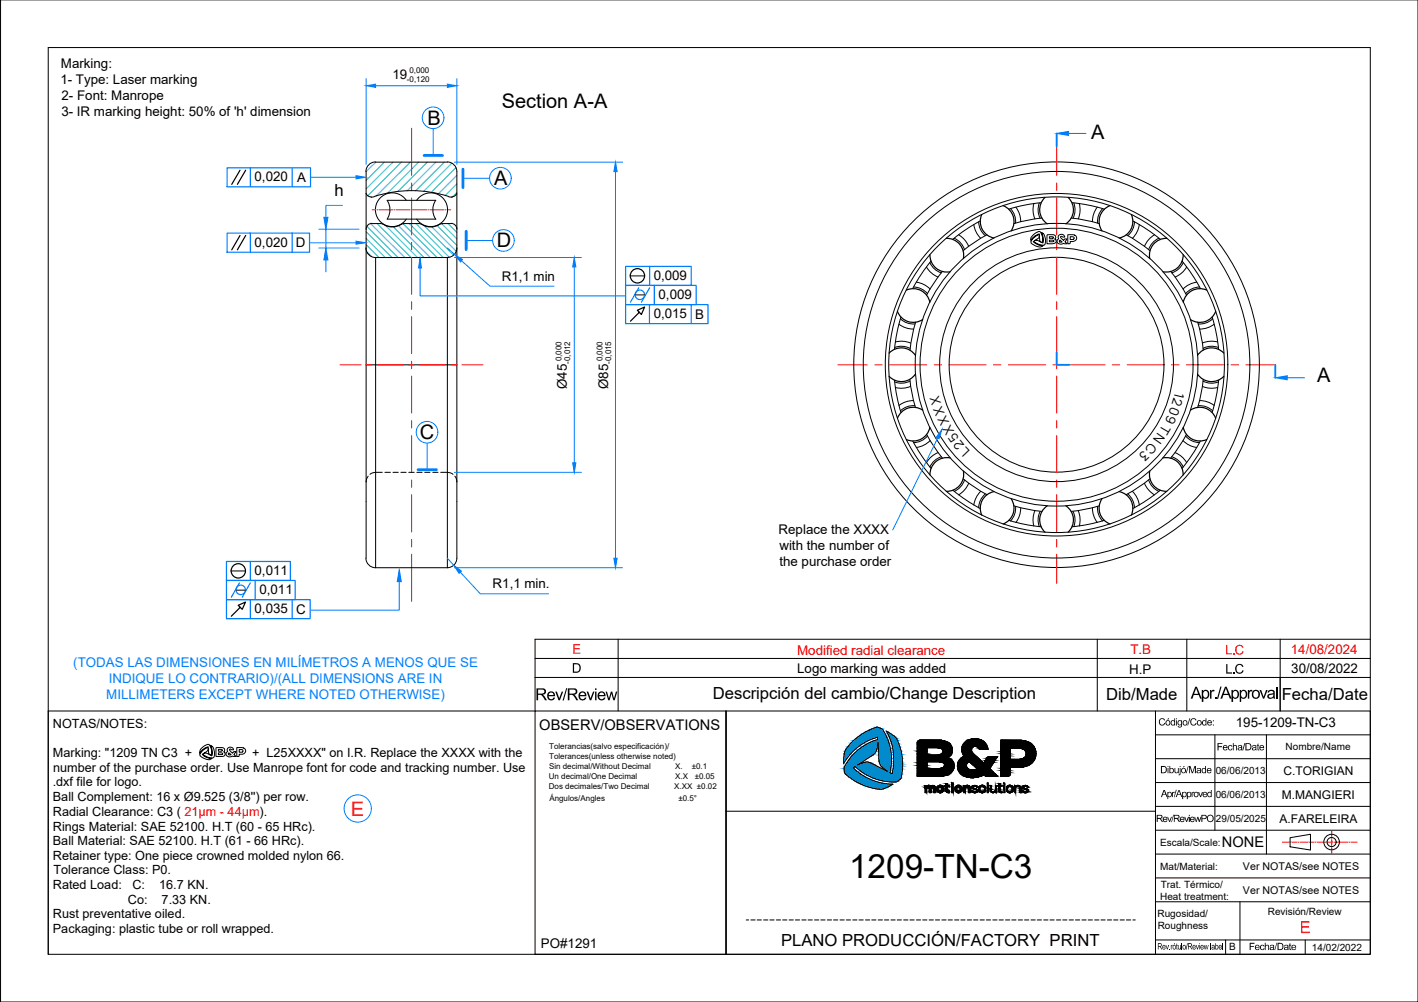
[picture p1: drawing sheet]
<svg xmlns="http://www.w3.org/2000/svg" width="297mm" height="210mm" viewBox="0 0 297 210" stroke-linecap="round" stroke-linejoin="round" font-family="sans-serif">
<defs><g id="words">
<text font-size="7" x="177.9" y="183.8">1209-TN-C3</text>
<g font-size="4.2">
<text x="105.1" y="22.6">Section A-A</text>
<text x="89.6" y="26.1">B</text>
<text x="228.5" y="29.2">A</text>
<text x="103.5" y="38.7">A</text>
<text x="104.1" y="51.7">D</text>
<text x="275.9" y="80.1">A</text>
<text x="88" y="92">C</text>
</g>
<text font-size="4.2" fill="#f00" x="73.5" y="170.9">E</text>
<g font-size="3.5">
<text x="70" y="41">h</text>
<text x="112.1" y="146.7">Rev/Review</text>
<text x="149.3" y="146.5">Descripción del cambio/Change Description</text>
<text x="231.7" y="146.7">Dib/Made</text>
<text x="249.4" y="146.4">Apr./Approval</text>
<text x="268.5" y="146.7">Fecha/Date</text>
<text x="163.6" y="198.2">PLANO PRODUCCIÓN/FACTORY PRINT</text>
</g>
<text font-size="3.5" fill="#f00" x="272.2" y="195.5">E</text>
<g font-size="3.1">
<text x="113" y="153">OBSERV/OBSERVATIONS</text>
<text x="255.9" y="177.5">NONE</text>
</g>
<g font-size="2.8">
<text x="12.6" y="17.7">1- Type: Laser marking</text>
<text x="12.8" y="14.3">Marking:</text>
<text x="82.2" y="16.5">19</text>
<text x="12.9" y="21">2- Font: Manrope</text>
<text x="12.9" y="24.4">3- IR marking height: 50% of 'h' dimension</text>
<text x="53.3" y="37.9">0,020</text>
<text x="62.2" y="38.2">A</text>
<text x="53.3" y="51.7">0,020</text>
<text x="62" y="51.8">D</text>
<text x="105.1" y="58.8">R1,1 min</text>
<text x="136.9" y="58.6">0,009</text>
<text x="138" y="62.6">0,009</text>
<text x="136.9" y="66.6">0,015</text>
<text x="145.6" y="66.8">B</text>
<text x="118.8" y="81.5" transform="rotate(-90 118.8 81.5)">Ø45</text>
<text x="127.4" y="81.5" transform="rotate(-90 127.4 81.5)">Ø85</text>
<text x="245.9" y="83.2" transform="rotate(107 245.9 83.2)">2</text>
<text x="246.2" y="82.2" transform="rotate(103 246.2 82.2)">1</text>
<text x="197.2" y="84.5" transform="rotate(-106 197.2 84.5)">X</text>
<text x="197.9" y="86.5" transform="rotate(-112 197.9 86.5)">X</text>
<text x="198.9" y="88.4" transform="rotate(-117 198.9 88.4)">X</text>
<text x="243.6" y="88.7" transform="rotate(120 243.6 88.7)">T</text>
<text x="244.7" y="86.7" transform="rotate(115 244.7 86.7)">9</text>
<text x="245.3" y="85" transform="rotate(111 245.3 85)">0</text>
<text x="200" y="90.3" transform="rotate(-120 200 90.3)">X</text>
<text x="201" y="91.8" transform="rotate(-125 201 91.8)">5</text>
<text x="202.1" y="93.1" transform="rotate(-128 202.1 93.1)">2</text>
<text x="203.3" y="94.4" transform="rotate(-134 203.3 94.4)">L</text>
<text x="239.5" y="94.3" transform="rotate(136 239.5 94.3)">3</text>
<text x="241" y="92.6" transform="rotate(132 241 92.6)">C</text>
<text x="242.6" y="90.6" transform="rotate(125 242.6 90.6)">N</text>
<text x="163.1" y="111.9">Replace the XXXX</text>
<text x="163.3" y="115.3">with the number of</text>
<text x="163.3" y="118.6">the purchase order</text>
<text x="53.3" y="120.4">0,011</text>
<text x="54.3" y="124.4">0,011</text>
<text x="103.2" y="123.2">R1,1 min.</text>
<text x="53.3" y="128.4">0,035</text>
<text x="62" y="128.6">C</text>
<text x="119.8" y="140.9">D</text>
<text x="167" y="140.9">Logo marking was added</text>
<text x="236.5" y="141.1">H.P</text>
<text x="256.7" y="141.1">L.C</text>
<text x="270.5" y="141">30/08/2022</text>
<text x="258.9" y="152.3">195-1209-TN-C3</text>
<text x="113.3" y="198.5">PO#1291</text>
</g>
<g font-size="2.8" fill="#f00">
<text x="119.9" y="136.9">E</text>
<text x="167" y="137.3">Modified radial clearance</text>
<text x="236.8" y="137.1">T.B</text>
<text x="256.7" y="137.1">L.C</text>
<text x="270.4" y="137">14/08/2024</text>
</g>
<g font-size="2.8" fill="#007fff">
<text x="15.4" y="139.6">(TODAS LAS DIMENSIONES EN MILÍMETROS A MENOS QUE SE</text>
<text x="22.8" y="143">INDIQUE LO CONTRARIO)/(ALL DIMENSIONS ARE IN</text>
<text x="22.3" y="146.4">MILLIMETERS EXCEPT WHERE NOTED OTHERWISE)</text>
</g>
<g font-size="2.7">
<text x="11.1" y="152.5">NOTAS/NOTES:</text>
<text x="11.1" y="158.6">Marking: &quot;1209 TN C3 +</text>
<text x="11.1" y="161.7">number of the purchase order. Use Manrope font for code and tracking number. Use</text>
<text x="52.8" y="158.6">+ L25XXXX&quot; on I.R. Replace the XXXX with the</text>
<text x="11" y="164.7">.dxf file for logo.</text>
<text x="11.1" y="167.8">Ball Complement: 16 x Ø9.525 (3/8'') per row.</text>
<text x="11.1" y="170.9">Radial Clearance: C3 ( 21µm - 44µm).</text>
<text x="11.1" y="174">Rings Material: SAE 52100. H.T (60 - 65 HRc).</text>
<text x="11.1" y="177.1">Ball Material: SAE 52100. H.T (61 - 66 HRc).</text>
<text x="11.1" y="180.1">Retainer type: One piece crowned molded nylon 66.</text>
<text x="11.2" y="183.2">Tolerance Class: P0.</text>
<text x="11.1" y="186.2">Rated Load:</text>
<text x="26.8" y="189.3">Co:</text>
<text x="27.7" y="186.2">C:</text>
<text x="33.4" y="186.2">16.7 KN.</text>
<text x="33.9" y="189.3">7.33 KN.</text>
<text x="11.1" y="192.4">Rust preventative oiled.</text>
<text x="11.1" y="195.4">Packaging: plastic tube or roll wrapped.</text>
</g>
<g font-size="2.5">
<text x="268.5" y="167.3">M.MANGIERI</text>
<text x="268.8" y="162.3">C.TORIGIAN</text>
<text x="268" y="172.3">A.FARELEIRA</text>
</g>
<g font-size="2.2">
<text x="260.4" y="182.2">Ver NOTAS/see NOTES</text>
<text x="260.4" y="187.2">Ver NOTAS/see NOTES</text>
</g>
<g font-size="2.1">
<text x="242.9" y="152">d</text>
<text x="242.5" y="162">/dD</text>
<text x="242.9" y="162">e</text>
<text x="255.2" y="157.2">c</text>
<text x="269.3" y="157.2">Nombre/Name</text>
<text x="243.1" y="167">p</text>
<text x="254.7" y="162.2">06/06/2013</text>
<text x="254.7" y="167.2">06/06/2013</text>
<text x="242.1" y="172.2">eP</text>
<text x="242.7" y="172.2">v</text>
<text x="254.7" y="172.2">29/05/2025</text>
<text x="243" y="177.2">Escala/Scale:</text>
<text x="243" y="182.2">Mat/Material:</text>
<text x="243.1" y="185.9">Trat. Térmico/</text>
<text x="243" y="188.4">Heat treatment:</text>
<text x="265.6" y="191.7">Revisión/Review</text>
<text x="242.5" y="192">Rugosidad/</text>
<text x="242.5" y="194.5">Roughness</text>
<text x="257.5" y="199">B</text>
<text x="261.9" y="199">c</text>
<text x="274.8" y="199.2">14/02/2022</text>
</g>
<text font-size="1.8" x="242.6" y="198.9">v</text>
<g font-size="1.7">
<text x="85.2" y="17.2">-0,120</text>
<text x="85.8" y="15.3">0,000</text>
<text x="117.6" y="75.7" transform="rotate(-90 117.6 75.7)">0,000</text>
<text x="119.4" y="76.2" transform="rotate(-90 119.4 76.2)">-0,012</text>
<text x="126.2" y="75.7" transform="rotate(-90 126.2 75.7)">0,000</text>
<text x="128" y="76.2" transform="rotate(-90 128 76.2)">-0,015</text>
<text x="115" y="161.1">Sin decimal/Without Decimal</text>
<text x="115" y="156.9">Tolerancias(salvo especificación)/</text>
<text x="115" y="159">Tolerances(unless otherwise noted)</text>
<text x="141.5" y="161.1">X.</text>
<text x="144.9" y="161.1">±0.1</text>
<text x="115" y="163.3">Un decimal/One Decimal</text>
<text x="115" y="165.4">Dos decimales/Two Decimal</text>
<text x="115.1" y="167.8">Ángulos/Angles</text>
<text x="141.2" y="165.4">X.XX ±0.02</text>
<text x="141.4" y="163.3">X.X</text>
<text x="142.1" y="167.8">±0.5°</text>
<text x="145.5" y="163.3">±0.05</text>
</g>
</g></defs>
<!-- layer: B1 -->
<g fill="none" stroke="#000" stroke-width=".21">
<path d="M.1 0h296.9v209.9h-296.9zM112.1 137.9h174.9M129.5 133.9v15M229.9 133.9v15M248.6 133.9v15M268.2 133.9v15M287 133.9h-174.9v8M112.1 148.9h174.9v51h-174.9zM112.1 141.9v7h-102v51M112.1 141.9h174.9M152.1 148.9v51M242 158.9h45"/>
<path d="M242 148.9v51M242 153.9h45M254.5 153.9v20M265.3 153.9v25M152.1 169.9h89.9M242 178.9h45M242 173.9h45M242 168.9h45M242 163.9h45M270.2 175.5l4.3-.7v3.3l-4.3-.7zM242 188.9h45M242 183.9h45"/>
<path d="M259.7 188.9v11"/>
<circle cx="278.9" cy="176.4" r="1.63"/>
<circle cx="278.9" cy="176.4" r=".95"/>
</g>
<!-- layer: A1 -->
<g fill="none" stroke="#000" stroke-width=".21">
<path d="M10.1 10h276.9v189.9h-276.9zM76.7 36v80.9a2.01 2.01 0 0 0 2 2h15a2.01 2.01 0 0 0 2-2v-80.9M78.7 33.9a2.01 2.01 0 0 0-2 2M78.7 34h15M93.7 33.9a2.01 2.01 0 0 1 2 2M76.7 51.9a2.01 2.01 0 0 0 2 2h15a2.01 2.01 0 0 0 2-2M76.7 40.5a1.12 1.12 0 0 0 1 .7M78.4 41.2l-.7 .1M78.4 41.1a25.4 25.4 0 0 1 15.6 0M79.7 46.8h-1.8a1.21 1.21 0 0 0-1.2 1.2M81.1 42a3.5 3.5 0 0 1 0 3.9M81.1 42h10.2a3.5 3.5 0 0 0 0 3.9h-10.2"/>
<path d="M85.1 42a3.5 3.5 0 0 0-5.3-.7 3.5 3.5 0 0 0 0 5.3 3.5 3.5 0 0 0 5.3-.7M87.3 42a3.5 3.5 0 0 1 5.3-.7 3.5 3.5 0 0 1 0 5.3 3.5 3.5 0 0 1-5.3-.7M93.9 41.2l.6 .1M94.5 46.8a1.21 1.21 0 0 1 1.2 1.2M94.5 46.8h-1.8a5.2 5.2 0 0 1-3.9 .5l-1.1-.5h-3.1a5.2 5.2 0 0 1-3.8 .5l-1.1-.5M95.7 40.5a1.24 1.24 0 0 1-1.1 .8M194.8 55l1 1.3 1.4 .9M195 54.7a34.1 34.1 0 0 0-3.8 5.7M197.4 56.9l-1.8 2.3-1.5 2.6M199.9 49.9l1.3 1 .8 1.4M205 46.5l.4 1.6 1 1.3M205.3 46.3a34.1 34.1 0 0 0-5.7 3.8"/>
<path d="M206.7 49.2l-2.5 1.5-2.4 1.8M211.7 43.7l.8 1.4 .2 1.6M216.5 49.2l.6-.5a.63 .63 0 0 1 .9-.1 2.75 2.75 0 0 1 .3 2.3l.2-.1 .1-.7-.4-1.4a2.13 2.13 0 0 1 .7 2.5l-.1 .1a2.87 2.87 0 0 1-2.3-.7v.1l.7 .5 1.2 .3a2.14 2.14 0 0 1-2.3-.5l-.2-.4a2.73 2.73 0 0 1 1.4-1.3l.4-.3-1 .5-.8 .8 .1-.6zM217.7 49.3a1.49 1.49 0 0 0 .5 1.5h-.1a1.32 1.32 0 0 0-1.4-.3l.1-.2a1.1 1.1 0 0 0 .9-.9zM217.7 42.5l-.2 1.6 .4 1.6M218.1 42.5a34.1 34.1 0 0 0-6.8 1.3M218.2 45.7l-2.9 .4-2.9 .7M219.4 49.2h.3a1.09 1.09 0 0 1 1.5 .6l-.3 .3a.48 .48 0 0 1 .3 .6 .48 .48 0 0 1-.5 .3l-1.4 .1zM219.8 49.6l.9 .1a.62 .62 0 0 1-.9 .2zM219.8 50.3h.9l.1 .2-1 .1zM221.9 49.2a.71 .71 0 0 1 1.1 .5l-.8-.2v.3l.6 .6a.41 .41 0 0 1 .7-.3l-.4 .5 .4 .5-.6-.1a.82 .82 0 0 1-1 .1 .82 .82 0 0 1-.4-.9l.3-.2-.2-.3zM221.9 50.4l.2-.1 .4 .4h-.5z"/>
<path d="M223.7 49.2a1.98 1.98 0 0 1 1.8 .4 .92 .92 0 0 1-1.3 1l-.1 .4-.4 .1zM224.2 49.6a.69 .69 0 0 1 .8 .3 .66 .66 0 0 1-.8 .2zM224.4 45.7l3 .4 2.8 .7M224.6 42.5a34.1 34.1 0 0 1 6.7 1.3M224.9 42.5l.3 1.6-.4 1.6M231 43.7l-.9 1.4-.2 1.6M235.9 49.2l2.6 1.5 2.4 1.8M237.3 46.3a34.1 34.1 0 0 1 5.7 3.8M237.6 46.5l-.3 1.6-1 1.3M242.8 49.9l-1.4 1-.8 1.4M245.2 56.9l1.8 2.3 1.5 2.6M247.6 54.7a34.1 34.1 0 0 1 3.8 5.7"/>
<path d="M247.9 55l-1 1.3-1.4 .9M76.7 76.4h19M187.4 79.6a34.1 34.1 0 0 0 1.3 6.8M187.4 72.8l1.6-.3 1.6 .5M188.6 66.8l1.4 .9 1.7 .2M188.7 66.4a34.1 34.1 0 0 0-1.3 6.8M190.6 79.5l.4 2.9 .8 2.9M190.6 79.8l-1.6 .5-1.6-.3M191.4 60.1l1.6 .4 1.3 1M191.8 67.5l-.7 2.9-.5 2.9M250.9 67.5l.7 2.9 .5 2.9M251.3 60.1l-1.6 .4-1.3 1"/>
<path d="M252 79.8l1.6 .5 1.6-.3M252.1 79.5l-.5 2.9-.7 2.9M253.9 66.4a34.1 34.1 0 0 1 1.4 6.8M254 66.8l-1.4 .9-1.6 .2M255.2 72.8l-1.6-.3-1.6 .5M255.3 79.6a34.1 34.1 0 0 1-1.4 6.8M191.2 92.4a34.1 34.1 0 0 0 3.8 5.7M191.7 85l-1.7 .2-1.4 .9M194.1 91l1.5 2.6 1.8 2.4M194.3 91.3l-1.3 1-1.6 .4M197.2 95.7l-1.4 .8-1 1.3M245.5 95.7l1.4 .8 1 1.3"/>
<path d="M248.4 91.3l1.3 1 1.6 .4M248.5 91l-1.5 2.6-1.8 2.4M251 85l1.6 .2 1.4 .9M251.4 92.4a34.1 34.1 0 0 1-3.8 5.7M199.6 102.7a34.1 34.1 0 0 0 5.7 3.8M201.8 100.3l2.4 1.8 2.5 1.5M202 100.6l-.8 1.4-1.3 .9M206.4 103.5l-1 1.3-.4 1.6M211.3 109a34.1 34.1 0 0 0 6.8 1.3M212.4 106l2.9 .7 2.9 .4M212.7 106.1l-.2 1.6-.8 1.4M217.9 107.1l-.4 1.6 .2 1.6"/>
<path d="M224.8 107.1l.4 1.6-.3 1.6M229.9 106.1l.2 1.6 .9 1.4M230.2 106l-2.8 .7-3 .4M231.3 109a34.1 34.1 0 0 1-6.7 1.3M236.3 103.5l1 1.3 .3 1.6M240.6 100.6l.8 1.4 1.4 .9M240.9 100.3l-2.4 1.8-2.6 1.5M243 102.7a34.1 34.1 0 0 1-5.7 3.8M42.1 156.9l.9-.8 .7-.1a2.07 2.07 0 0 1 .7 1.8l-.1 .5h.1v-1.1l-.3-1.1 .2 .1a2.15 2.15 0 0 1 .6 2.4h-.1a2.18 2.18 0 0 1-2.4-.6v.1a2.85 2.85 0 0 0 2 .8 2.12 2.12 0 0 1-2.5-.6v-.3a2.71 2.71 0 0 1 1.7-1.4 .42 .42 0 0 0-.6 .1l-.6 .4-.5 .7zM43.6 156.7a1.46 1.46 0 0 0 .5 1.5 1.32 1.32 0 0 0-1.5-.3 1.44 1.44 0 0 0 1-1.1zM45.3 156.6h.3a1.24 1.24 0 0 1 1.5 .4l-.1 .4-.2 .1a.54 .54 0 0 1 .3 .7 .54 .54 0 0 1-.7 .3h-1.2zM45.7 157a.68 .68 0 0 1 .9 .2l-.9 .2z"/>
<path d="M45.7 157.7h.1a.68 .68 0 0 1 .8 .3l-.9 .1zM47.7 156.8a.71 .71 0 0 1 .7-.3 .71 .71 0 0 1 .5 .6l-.8-.2 .1 .3 .6 .5a.44 .44 0 0 1 .6-.2l-.3 .6 .4 .4-.7-.1a.88 .88 0 0 1-1.4-.6l.3-.4zM47.9 157.7l.5 .4h-.5l-.1-.2zM49.6 156.6a1.98 1.98 0 0 1 1.8 .5 .97 .97 0 0 1-1.3 .9v.4l-.5 .1zM50.1 157a.62 .62 0 0 1 .8 .4l-.2 .2h-.6zM156.3 192.7h.5M157.3 192.7h.9M158.6 192.7h.9M160 192.7h.9M161.3 192.7h.9M162.6 192.7h.9M163.9 192.7h.9"/>
<path d="M165.3 192.7h.9M166.6 192.7h.9M168 192.7h.9M169.3 192.7h.9M170.6 192.7h.9M171.9 192.7h.9M173.3 192.7h.9M174.6 192.7h.9M176 192.7h.9M177.3 192.7h.9M178.6 192.7h.9M179.9 192.7h.9"/>
<path d="M181.3 192.7h.9M182.6 192.7h.9M184 192.7h.9M185.3 192.7h.9M186.6 192.7h.9M187.9 192.7h.9M189.3 192.7h.9M190.6 192.7h.9M192 192.7h.9M193.3 192.7h.9M194.6 192.7h.9M195.9 192.7h.9"/>
<path d="M197.3 192.7h.9M198.6 192.7h.9M200 192.7h.9M201.3 192.7h.9M202.6 192.7h.9M203.9 192.7h.9M205.3 192.7h.9M206.6 192.7h.9M208 192.7h.9M209.3 192.7h.9M210.6 192.7h.9M211.9 192.7h.9"/>
<path d="M213.3 192.7h.9M214.6 192.7h.9M216 192.7h.9M217.3 192.7h.9M218.6 192.7h.9M219.9 192.7h.9M221.3 192.7h.9M222.6 192.7h.9M224 192.7h.9M225.3 192.7h.9M226.6 192.7h.9M228 192.7h.8"/>
<path d="M229.3 192.7h.9M230.6 192.7h.9M232 192.7h.9M233.3 192.7h.9M234.6 192.7h.9M236 192.7h.8M237.3 192.7h.5"/>
<circle cx="221.3" cy="76.4" r="42.5"/>
<circle cx="221.3" cy="76.4" r="35.2"/>
<circle cx="221.3" cy="76.4" r="29.6"/>
<circle cx="221.3" cy="76.4" r="22.5"/>
</g>
<!-- layer: F1 -->
<g fill="none" stroke="#f00" stroke-width=".21">
<path d="M268.6 176.4h1.3M270.1 176.4h.2M270.6 176.4h1.1M271.9 176.4h.2M272.4 176.4h1.1M273.7 176.4h.2M274.1 176.4h1.1M275.4 176.4h.3M275.9 176.4h1.1M277.2 176.4h.2M277.7 176.4h1.1M279 174.1v1.1"/>
<path d="M279 175.4v.3M279 175.9v1.1M279 177.2v.2M279 177.6v1.2M279 176.4h.2M279.5 176.4h1.1M280.8 176.4h.2M281.2 176.4h1.1M282.6 176.4h.2M283 176.4h1.3"/>
</g>
<!-- layer: B1 -->
<g fill="#000">
<path d="M122.9 144.9h.3l.5 1.4 .5-1.4h.3l-.6 1.8h-.3zM126.9 144.9h.3l.4 1.4 .4-1.4h.3l.3 1.4 .4-1.4h.3l-.5 1.8h-.3l-.4-1.4-.4 1.4h-.3zM249.2 150.5h.1l-.4 1.5h-.2zM249.4 150.8l.4-.3h.5l.3 .4h-.2l-.1-.2-.2-.1a.56 .56 0 0 0-.6 .8 .56 .56 0 0 0 .9 .2l.2-.1-.3 .4h-.7l-.3-.5zM257.4 156.2l.6-.1 .2 .3h-.2a.35 .35 0 0 0-.6 0 .35 .35 0 0 0 .1 .5l.3 .2 .2-.3h.2l-.3 .4h-.4l-.3-.3zM258.3 155.7h.1v.5l.3-.1 .4 .1v1h-.2v-.7a.27 .27 0 0 0-.3-.3 .27 .27 0 0 0-.2 .4v.6h-.1zM259 139.3l.4-.2h.5l.4 .2 .2 .4h-.3l-.2-.3-.5-.1-.3 .2-.2 .3 .1 .7 .3 .4h.5l.4-.5 .2 .1-.4 .6h-.8l-.4-.3-.2-.9zM260.7 155.7h.1l-.4 1.5h-.1zM261.4 144.5h.3v.3a.39 .39 0 0 1 .7-.2l-.2 .3a.41 .41 0 0 0-.4 .1 .41 .41 0 0 0-.1 .4v1h-.3zM263.4 155.8l.2-.1v.4h.2l-.2 .1v.8h.2v.2a.25 .25 0 0 1-.3 0 .25 .25 0 0 1-.1-.3v-.7h-.1zM263.8 144.5h.4l.5 1.5 .5-1.5h.3l-.7 1.9h-.2zM244.5 171.1h.2l.3 .9 .3-.9h.2l-.4 1.1h-.2z"/>
<path d="M245.8 170.7h.1l-.4 1.5h-.2zM245.5 165.9l.2 .1 .2-.1h.2l-.4 .3v.8h-.2zM246.3 165.5h.2l-.5 1.5h-.1zM246 160.9h.2v.7a.28 .28 0 0 0 .3 .3 .28 .28 0 0 0 .2-.4v-.6h.2v1.1h-.2v-.2l-.1 .2-.4-.1-.2-.1zM248.9 160.5h.1l-.4 1.5h-.2zM248.1 171.1h.2l.3 .9 .3-.9h.2l-.4 1.1h-.2zM249.1 160.5h.3l.4 1.3 .4-1.3h.3v1.5h-.2v-1.3l-.4 1.3h-.2l-.5-1.3v1.3h-.1zM249.6 165.9l.2 .1 .1-.1h.3l-.1 .2-.3 .1v.8h-.2zM250.2 171.1h.1l.3 .9 .2-.9h.2l.2 .8 .3-.8h.2l-.4 1.1h-.2l-.2-.8-.2 .8h-.2zM251 165.9h.2l.3 .9 .3-.9h.2l-.4 1.1h-.2zM244.2 198h.1l.2 .7 .2-.7h.2l-.3 .9h-.1zM245 198.7l.1 .2z"/>
<path d="M245.3 198v.1l.3-.1-.2 .2v.7h-.1zM246.5 197.7l.1-.1v.4h.1l-.1 .1v.7l.1 .1h-.2zM246.7 198h.2v.5a.21 .21 0 0 0 .2 .3 .21 .21 0 0 0 .2-.3v-.5h.1v.9l-.1-.1-.4 .1zM247.5 197.6h.1v1.3h-.1zM248.7 197.6h.1l-.3 1.3h-.1zM250.5 198h.1l.3 .7 .2-.7h.1l-.3 .9h-.1zM252.2 198h.1l.2 .7 .1-.7h.1l.2 .7 .2-.7h.1l-.3 .9h-.1l-.1-.7-.2 .7h-.1zM253.6 197.6h.1v1.3h-.1zM256.1 197.6h.1v1.3h-.1zM264.1 198l.5-.1 .3 .4-.2-.1a.37 .37 0 0 0-.6 .3 .37 .37 0 0 0 .5 .4l.1-.3 .2 .1a.53 .53 0 0 1-.9 .2 .53 .53 0 0 1 .1-.9zM265 197.5h.1v.5l.2-.1 .5 .1v1h-.1v-.7a.26 .26 0 0 0-.3-.2 .26 .26 0 0 0-.2 .3l-.1 .6h-.1zM267.4 197.5h.1l-.4 1.5h-.1z"/>
<path d="M270.1 197.7l.2-.2v.4h.2v.2h-.2v.7l.2 .1v.1a.26 .26 0 0 1-.3 0 .26 .26 0 0 1-.1-.3v-.6h-.1z"/>
<path d="M121.3 145.2l.5-.4 .6 .1 .3 .3 .1 .7h-1.3l.1 .4 .4 .2 .3-.1 .2-.3h.3l-.2 .4-.7 .2-.5-.3-.2-.3zM121.7 145.2l-.2 .4h1l-.3-.5z"/>
<path d="M124.7 144.2h.3v.3h-.3zM124.7 144.9h.3v1.8h-.3z"/>
<path d="M125.4 145l.4-.2h.4l.5 .3 .2 .8h-1.4l.1 .3 .4 .3 .4-.1 .1-.3h.3l-.3 .5-.5 .1-.7-.3-.1-.8zM125.8 145.1l-.3 .5h1l-.1-.4z"/>
<path d="M244.1 151.4a.55 .55 0 0 1 1.1 0 .55 .55 0 0 1-1.1 0zM244.5 151.1l-.1 .6a.35 .35 0 0 0 .5 0 .35 .35 0 0 0 .1-.4l-.2-.3zM244.7 150.5h.2l-.4 .3z"/>
<path d="M245.4 150.9l.4-.1 .2 .2v-.5h.2v1.5h-.2v-.2l-.2 .2-.5-.2-.1-.6zM245.5 151.1l-.1 .5 .2 .2a.39 .39 0 0 0 .4-.4 .39 .39 0 0 0-.5-.3z"/>
<path d="M246.4 150.5h.1v.2h-.1zM246.4 150.9h.1v1.1h-.1z"/>
<path d="M246.8 151l.4-.2 .2 .2 .2-.1v1.3l-.2 .2h-.4l-.3-.3 .3 .1a.32 .32 0 0 0 .3 0 .32 .32 0 0 0 .1-.4l-.3 .2-.4-.3zM247 151.1l-.1 .5a.34 .34 0 0 0 .5 .1 .34 .34 0 0 0 0-.5l-.1-.2z"/>
<path d="M247.7 151.4a.55 .55 0 0 1 1.1 0 .55 .55 0 0 1-1.1 0zM248.1 151l-.2 .4a.36 .36 0 0 0 .4 .4 .36 .36 0 0 0 .2-.6l-.1-.2z"/>
<path d="M250.7 151.4a.55 .55 0 0 1 1.1 0 .55 .55 0 0 1-1.1 0zM251 151.1l-.1 .2 .1 .4a.38 .38 0 0 0 .6-.2 .38 .38 0 0 0-.4-.5z"/>
<path d="M251.9 151.1l.3-.3 .3 .2v-.5h.2v1.5h-.2v-.2l-.1 .2-.5-.1-.1-.3zM252.2 151l-.2 .2 .1 .6a.37 .37 0 0 0 .5-.1 .37 .37 0 0 0-.1-.5z"/>
<path d="M252.9 151.1l.4-.3 .4 .2 .2 .5-.8 .1 .3 .3 .5-.2-.1 .2-.2 .1-.5-.1-.2-.2zM253.1 151.1v.2l.5-.1a.31 .31 0 0 0-.2-.2 .31 .31 0 0 0-.3 .1z"/>
<path d="M254.1 150.9h.2v.2h-.2zM254.1 151.8h.2v.2h-.2z"/>
<path d="M256.2 156.3l.4-.2h.3l.3 .6h-.8v.1l.2 .3 .3-.3 .3 .1-.1 .1-.2 .2h-.5l-.3-.4zM256.4 156.3v.2h.5l-.1-.3z"/>
<path d="M258 144.5h.3v.3l.3-.3 .6 .1 .4 .8-.1 .5-.3 .4-.6 .1-.3-.3v.9h-.3zM258.4 144.9l-.1 .4v.5l.2 .3h.5l.2-.4v-.7l-.3-.2z"/>
<path d="M259.7 144.5h.3v.3l.3-.3h.5l.3 .3 .2 .4-.1 .6-.3 .5-.6 .1-.3-.3v.9h-.3zM260.2 144.9l-.2 .4 .2 .7a.64 .64 0 0 0 .7-.2 .64 .64 0 0 0 0-.8l-.3-.2z"/>
<path d="M259.4 156.2l.5-.1 .3 .1 .1 1h-.2l-.1-.2-.2 .2-.5-.1v-.4l.3-.1a.25 .25 0 0 0 .3 0 .25 .25 0 0 0 .1-.3l-.4-.1-.2 .2h-.1zM259.5 156.7a.24 .24 0 0 0 .1 .3 .24 .24 0 0 0 .4 0 .24 .24 0 0 0-.1-.4z"/>
<path d="M260.9 155.7h.7l.4 .2 .2 .7-.3 .5-1 .1zM261.1 155.8v1.2h.6l.2-.4v-.5l-.3-.3z"/>
<path d="M262.4 144.8l.5-.3 .8 .2 .2 .6-.1 .7-.6 .4-.6-.1-.4-.5zM262.7 144.9l-.2 .4 .1 .5 .1 .3h.5l.4-.4v-.7l-.4-.2z"/>
<path d="M262.4 156.1h.5l.2 .1 .2 1h-.3v-.2l-.2 .2-.5-.1a.44 .44 0 0 1 .1-.5 .44 .44 0 0 1 .6-.1 .26 .26 0 0 0-.2-.3 .26 .26 0 0 0-.3 .2h-.2zM262.5 156.7a.27 .27 0 0 0 .2 .4 .27 .27 0 0 0 .3-.4z"/>
<path d="M263.9 156.2l.6-.1 .3 .5v.1l-.8 .1a.3 .3 0 0 0 .3 .3 .3 .3 0 0 0 .3-.3l.2 .1-.2 .3-.6-.1-.2-.2zM264.1 156.3l-.1 .2h.6l-.2-.3z"/>
<path d="M265.8 144.6l.7-.1 .4 .2 .2 1.7h-.3v-.3l-.5 .3-.8-.2v-.6l.4-.3h.5a.3 .3 0 0 0 .3-.4 .3 .3 0 0 0-.4-.1h-.3l-.2 .3-.3-.1zM265.9 145.6a.4 .4 0 0 0 .2 .6 .4 .4 0 0 0 .5-.3h.1a.21 .21 0 0 0 0-.4 .21 .21 0 0 0-.3 .1z"/>
<path d="M244.5 165.9l.2 .1 .5-.1 .3 .4-.2 .6-.2 .1-.4-.1v.5h-.2zM244.8 166l-.1 .4a.33 .33 0 0 0 .4 .4 .33 .33 0 0 0 .2-.5l-.2-.3z"/>
<path d="M245 160.5h.1v.5l.5-.1 .3 .3v.5l-.3 .3-.5-.1-.1 .1zM245.3 161.1l-.1 .6a.38 .38 0 0 0 .6-.2 .38 .38 0 0 0-.3-.5z"/>
<path d="M245.9 170.7h.9l.2 .2v.4l-.3 .2 .5 .7h-.2l-.5-.7h-.4v.7h-.2zM246.1 170.9v.4h.4a.24 .24 0 0 0 .4-.2 .24 .24 0 0 0-.3-.2z"/>
<path d="M246.9 165.5h.2l.6 1.5h-.2l-.2-.5h-.6l-.2 .5h-.2zM247 165.6l-.3 .8h.5z"/>
<path d="M247.1 160.5h.2v.2h-.2zM247.1 160.9h.2v1.2a.29 .29 0 0 1-.1 .3 .29 .29 0 0 1-.3 0l.2-.3z"/>
<path d="M247.4 161.4a.55 .55 0 0 1 1.1 0 .55 .55 0 0 1-1.1 0zM247.6 161.2v.4l.2 .3 .4-.2v-.5a.3 .3 0 0 0-.3-.2 .3 .3 0 0 0-.3 .2zM248 160.5h.2l-.4 .3z"/>
<path d="M247.6 165.9l.2 .1 .2-.1 .4 .1 .2 .4-.3 .6-.5-.1v.5h-.2zM248 166l-.2 .3v.3a.34 .34 0 0 0 .6 .1 .34 .34 0 0 0 0-.5z"/>
<path d="M247.2 171.3l.6-.2 .3 .4v.2l-.8 .1a.3 .3 0 0 0 .3 .3 .3 .3 0 0 0 .3-.3l.2 .1-.1 .2h-.7l-.2-.3zM247.4 171.3l-.1 .2h.6a.32 .32 0 0 0-.1-.2 .32 .32 0 0 0-.4 0z"/>
<path d="M248.6 165.9l.2 .1 .3-.1a.54 .54 0 0 1 .5 .6 .54 .54 0 0 1-.8 .4v.5h-.2zM248.9 166l-.1 .6a.34 .34 0 0 0 .5 .1 .34 .34 0 0 0 0-.5l-.1-.2z"/>
<path d="M249 170.7h.2v.2h-.2zM249 171.1h.2v1.1h-.2z"/>
<path d="M250 166.4a.55 .55 0 0 1 1.1 0 .55 .55 0 0 1-1.1 0zM250.3 166.4a.36 .36 0 0 0 .7 0 .36 .36 0 0 0-.7 0z"/>
<path d="M249.3 171.3l.6-.2 .3 .2 .1 .4h-.8l.1 .3a.27 .27 0 0 0 .3 .1 .27 .27 0 0 0 .1-.3l.3 .1-.2 .2h-.6l-.3-.3zM249.6 171.3l-.1 .2h.5l-.1-.2z"/>
<path d="M250.7 161l.7-.1 .2 .2 .1 .9-.3-.1-.4 .1a.35 .35 0 0 1-.3-.5 .35 .35 0 0 1 .5-.2 .22 .22 0 0 0 0-.3 .22 .22 0 0 0-.3 .1l-.2 .1zM250.9 161.5a.25 .25 0 0 0 .3 .4 .25 .25 0 0 0 .2-.4z"/>
<path d="M251.7 170.7h.8l.3 .3-.2 .5-.7 .1v.6h-.2zM251.9 170.9v.5h.4a.28 .28 0 0 0 .3-.3 .28 .28 0 0 0-.3-.2z"/>
<path d="M251.8 161.1l.2-.2 .5 .1v-.5h.1v1.5l-.1-.1-.5 .1-.2-.2zM252 161.1l-.1 .4a.32 .32 0 0 0 .5 .3 .32 .32 0 0 0 .1-.5l-.2-.3z"/>
<path d="M252 166.1l.3-.2h.4l.2 .5-.8 .2 .2 .2 .6-.2-.1 .3-.6 .1-.3-.4zM252.3 166l-.2 .3h.6l-.1-.2z"/>
<path d="M252.8 171.4a.75 .75 0 0 1 1.5 0 .75 .75 0 0 1-1.5 0zM253.2 170.9l-.2 .4 .1 .5 .2 .2h.5l.2-.3-.1-.7-.3-.2z"/>
<path d="M252.9 161.1l.6-.2 .3 .3v.3h-.8l.1 .3a.26 .26 0 0 0 .3 .1 .26 .26 0 0 0 .2-.3l.2 .1-.3 .3-.5-.1-.2-.2zM253.1 161.1l-.1 .2 .6-.1a.29 .29 0 0 0-.3-.2 .29 .29 0 0 0-.2 .1z"/>
<path d="M253 166l.2-.1 .4 .1v-.5h.2v1.5l-.2-.2-.2 .2-.4-.1-.1-.3zM253.2 166l-.1 .6a.33 .33 0 0 0 .5 .1 .33 .33 0 0 0 0-.5z"/>
<path d="M243.5 198.1l.4-.2 .3 .4v.2h-.6a.22 .22 0 0 0 .2 .3 .22 .22 0 0 0 .2-.2h.2l-.2 .3h-.4l-.1-.2zM243.7 198.1l-.1 .2h.4l-.1-.2z"/>
<path d="M245.7 198.1l.2-.2 .4 .2v.5l-.1 .3h-.3l-.2-.1zM245.9 198.1l-.1 .3a.27 .27 0 0 0 .1 .4 .27 .27 0 0 0 .3-.1 .27 .27 0 0 0 0-.4l-.1-.2zM246 197.6h.2l-.3 .2z"/>
<path d="M247.8 198h.4l.2 .5a.38 .38 0 0 1-.5 .4 .38 .38 0 0 1-.2-.6zM247.9 198.1v.5a.21 .21 0 0 0 .3 .2 .21 .21 0 0 0 .1-.4l-.1-.3z"/>
<path d="M248.9 197.6h.5l.3 .2v.2l-.3 .3 .4 .6h-.2l-.4-.6h-.2v.6h-.1zM249 197.8v.4h.3a.21 .21 0 0 0 .2-.2 .21 .21 0 0 0-.2-.2z"/>
<path d="M249.9 198l.3-.1 .3 .3v.3h-.6l.1 .1a.19 .19 0 0 0 .2 .2 .19 .19 0 0 0 .1-.2l.2 .1-.3 .2-.3-.1zM250 198.1l-.1 .2h.4v-.2z"/>
<path d="M251.2 197.6h.2v.2h-.2zM251.2 198h.2v.9h-.2z"/>
<path d="M251.6 198h.4l.2 .3v.2h-.6a.22 .22 0 0 0 .1 .3 .22 .22 0 0 0 .3-.2h.2l-.2 .3-.5-.1-.1-.5zM251.7 198.1l-.1 .2h.4l-.1-.2z"/>
<path d="M253.9 198l.2-.1 .3 .1 .1 .9h-.3a.3 .3 0 0 1-.4-.3 .3 .3 0 0 1 .4-.3h.1a.17 .17 0 0 0-.2-.2 .17 .17 0 0 0-.2 .2zM254 198.5a.18 .18 0 0 0 .1 .3 .18 .18 0 0 0 .2-.2v-.2z"/>
<path d="M254.6 197.6h.1v.4l.3-.1 .2 .3v.4l-.2 .3-.3-.1-.1 .1zM254.7 198.1v.2a.27 .27 0 0 0 0 .4 .27 .27 0 0 0 .4 0 .27 .27 0 0 0 0-.4l-.1-.2z"/>
<path d="M255.3 198.1h.1a.36 .36 0 0 1 .4-.1 .36 .36 0 0 1 .2 .5h-.6a.22 .22 0 0 0 .2 .3 .22 .22 0 0 0 .2-.2h.2l-.2 .3h-.4l-.1-.4zM255.5 198.1l-.1 .2h.4l-.1-.2z"/>
<path d="M263.1 198l.5-.1 .2 .3v.3l-.7 .1a.3 .3 0 0 0 .2 .3 .3 .3 0 0 0 .4-.2l.1 .1-.2 .2h-.4l-.3-.2v-.5zM263.2 198.1l-.2 .3h.7l-.1-.3z"/>
<path d="M266.1 198l.6-.1 .2 .2 .1 .9-.3-.1-.4 .1a.35 .35 0 0 1-.3-.4 .35 .35 0 0 1 .5-.2 .21 .21 0 0 0 .1-.4 .21 .21 0 0 0-.3 .1l-.3 .2zM266.2 198.6a.26 .26 0 0 0 .3 .3 .26 .26 0 0 0 .2-.4z"/>
<path d="M267.6 197.5h.9l.3 .3v.7l-.2 .4-1 .1zM267.8 197.7v1.2l.6-.1 .2-.2v-.7l-.2-.2z"/>
<path d="M269.1 198l.6-.1 .2 .2v.9l-.2-.1-.3 .1a.35 .35 0 0 1-.4-.4 .35 .35 0 0 1 .5-.2 .22 .22 0 0 0 .1-.4 .22 .22 0 0 0-.4 .2l-.2 .1zM269.2 198.6a.26 .26 0 0 0 .3 .3 .26 .26 0 0 0 .1-.4z"/>
<path d="M270.6 198.1l.6-.2 .3 .4v.2l-.8 .1a.3 .3 0 0 0 .2 .3 .3 .3 0 0 0 .4-.2h.2l-.1 .2-.4 .1a.61 .61 0 0 1-.4-.9zM270.8 198.1l-.1 .3 .6-.1a.31 .31 0 0 0-.2-.2 .31 .31 0 0 0-.3 0z"/>
</g>
<path d="M267.4 143.9v2.5" fill="none" stroke="#000" stroke-width=".3"/>
<!-- layer: 02 -->
<g fill="none" stroke="#000" stroke-width=".21">
<path d="M78.7 53.9v65M93.7 53.9v65M132.1 57.8h2.9M192 59.1l1.5 .5 1.3 1M194.1 55.9l1 1.3 1.4 .8M200.8 49.2l1.3 1 .8 1.4M204 47l.5 1.6 .9 1.3M212.8 43.4l.8 1.4 .2 1.6M216.6 42.7l-.2 1.6 .4 1.6M226.1 42.7l.1 1.6-.3 1.6M229.9 43.4l-.8 1.4-.3 1.6M238.7 47l-.5 1.6-1 1.3"/>
<path d="M241.8 49.2l-1.2 1-.9 1.4M248.6 55.9l-1.1 1.3-1.3 .8M250.7 59.1l-1.6 .5-1.3 1M133.1 61.8h2M187.5 71.6l1.7-.1 1.5 .4M188.3 67.9l1.5 .8 1.6 .2M254.3 67.9l-1.4 .8-1.6 .2M255.1 71.6l-1.7-.1-1.5 .4M190.7 80.9l-1.5 .4-1.7-.1M191.4 83.9l-1.6 .3-1.5 .7M194.8 92.3l-1.3 1-1.5 .4M196.5 94.8l-1.4 .9-1 1.2"/>
<path d="M246.2 94.8l1.3 .9 1.1 1.2M247.8 92.3l1.3 1 1.6 .4M251.3 83.9l1.6 .3 1.4 .7M251.9 80.9l1.5 .4 1.7-.1M48.5 119.6h3M202.9 101.2l-.8 1.4-1.3 1.1M205.4 102.9l-.9 1.4-.5 1.5M213.8 106.4l-.2 1.6-.8 1.5M216.8 107l-.4 1.6 .2 1.6M225.9 107l.3 1.6-.1 1.6M228.8 106.4l.3 1.6 .8 1.5M237.2 102.9l1 1.4 .5 1.5"/>
<path d="M239.7 101.2l.9 1.4 1.2 1.1M49.5 123.6h1.9M242 196.9h45M256.7 196.9v3M273.4 196.9v3"/>
<circle cx="221.3" cy="76.4" r="40.5"/>
<circle cx="221.3" cy="76.4" r="35.9"/>
<circle cx="221.3" cy="76.4" r="28.6"/>
<circle cx="221.3" cy="76.4" r="24.5"/>
</g>
<!-- layer: 0 -->
<g fill="#000" stroke="#000" stroke-width=".21">
<path d="M196.8 156.7h2.7zM203.8 154.8h.7zM198.5 166h.4zM198.5 166h.2zM198.7 165.7h.2zM200.6 166h.2zM200.6 166h.4zM203.1 162.9h1.3zM203.6 165.7h.2zM204.6 164.9h.2zM206.5 162.6h2.5zM207.8 166h.4z"/>
<path d="M209.7 165.9h.2zM209.6 166h.3zM213.2 164.5h.1zM214.2 165.7h.2zM214.6 166h.2zM214.6 166h.4zM215.2 164.9h.2z"/>
<path d="M192.1 156.6l2.1 .1zM192.1 156.6l2.1 .1zM192.1 156.7h2.1zM192.1 156.7h2.1z"/>
<path d="M192.1 156.7l2.1 .2v-.2zM192.1 156.7l2.1 .2h-2.1z"/>
<path d="M192.1 156.9l2.1 .3v-.3zM192.1 156.9l2.1 .3h-2.1z"/>
<path d="M192.1 157.2l2.1 .2v-.2zM192.1 157.2l2.1 .2h-2.1z"/>
<path d="M192.1 157.4l2.1 .4v-.4zM192.1 157.4l2.1 .4h-2.1z"/>
<path d="M192.1 157.8l2.1 .1zM192.1 157.8l2.1 .1z"/>
<path d="M192.1 157.9l2.1 .1v-.1zM192.1 157.9l2.1 .1h-2.1z"/>
<path d="M192.1 158l2.1 .1zM192.1 158l2.1 .1z"/>
<path d="M192.1 159.6l2.1 .1zM192.1 159.6l2.1 .1z"/>
<path d="M192.1 159.7l2.1 .1v-.1zM192.1 159.7l2.1 .1h-2.1z"/>
<path d="M192.1 159.8l2.1 .5v-.5zM192.1 159.8l2.1 .5h-2.1z"/>
<path d="M192.7 155.1h4.6zM192.5 155.1h4.8z"/>
<path d="M192.5 155.1h4.8zM192.5 155.1h4.8z"/>
<path d="M192.5 155.1l5.4 .1zM192.3 155.2h5.6z"/>
<path d="M192.3 155.2h5.6zM192.3 155.2h5.6z"/>
<path d="M192.3 155.2l6.1 .2-.5-.2zM192.3 155.2l6.1 .2h-6.2z"/>
<path d="M192.2 155.4h6.2zM192.2 155.4h6.2z"/>
<path d="M192.2 155.4l6.5 .2-.3-.2zM192.2 155.4l6.5 .2h-6.6z"/>
<path d="M192.1 158.7l6.7 .1zM192.1 158.7l6.7 .1z"/>
<path d="M192.1 155.6h6.6zM192.1 155.6h6.6z"/>
<path d="M192.1 155.6l6.7 .1zM192.1 155.6l6.7 .1z"/>
<path d="M192.1 158.6l6.4 .1 .2-.1zM192.1 158.6l6.4 .1h-6.4z"/>
<path d="M192.1 158.8l7 .1-.3-.1zM192.1 158.8l7 .1h-7z"/>
<path d="M192.1 155.7l7 .2-.3-.2zM192.1 155.7l7 .2h-7z"/>
<path d="M192.1 158.4l6.6 .2 .3-.2zM192.1 158.4l6.6 .2h-6.6z"/>
<path d="M192.1 155.9h7zM192.1 155.9h7z"/>
<path d="M192.1 155.9l7.2 .4-.2-.4zM192.1 155.9l7.2 .4h-7.2z"/>
<path d="M192.1 158.9l7.2 .2-.2-.2zM192.1 158.9l7.2 .2h-7.2z"/>
<path d="M192.1 158.1l6.9 .3 .2-.3zM192.1 158.1l6.9 .3h-6.9z"/>
<path d="M197.1 158h2.2zM196.9 158h2.4z"/>
<path d="M196.9 158l2.4 .1zM196.6 158.1h2.7z"/>
<path d="M196.6 158.1h2.7zM196.4 158.1h2.8z"/>
<path d="M192.1 156.3h7.2zM192.1 156.3h7.2z"/>
<path d="M192.1 156.3l7.4 .3-.2-.3zM192.1 156.3l7.4 .3h-7.4z"/>
<path d="M197.3 157.9l2 .1v-.1zM197.1 158l.2-.1 2 .1z"/>
<path d="M192.1 159.1h7.2zM192.1 159.1h7.2z"/>
<path d="M192.1 159.1l7.4 .2-.2-.2zM192.1 159.1l7.4 .2h-7.4z"/>
<path d="M197.4 157.7l1.9 .2 .1-.2zM197.4 157.7l1.9 .2h-2z"/>
<path d="M196.4 156.6h3.1zM196.4 156.6h3.1z"/>
<path d="M196.6 156.6l2.9 .1zM196.6 156.6l2.9 .1zM196.8 156.7h2.7z"/>
<path d="M196.9 156.7l2.6 .1zM196.9 156.7l2.6 .1z"/>
<path d="M197.1 156.8l2.4 .1zM197.1 156.8l2.4 .1z"/>
<path d="M197.3 156.9h2.2zM197.3 156.9h2.2z"/>
<path d="M197.5 157.6l2 .1zM197.5 157.6l2 .1z"/>
<path d="M197.4 157.7h2.1zM197.4 157.7h2z"/>
<path d="M197.4 156.9l2.1 .2v-.2zM197.4 156.9l2.1 .2h-2z"/>
<path d="M197.5 157.1l2 .1zM197.5 157.1l2 .1z"/>
<path d="M197.5 157.2l2 .1v-.1zM197.5 157.2l2 .1h-1.9z"/>
<path d="M197.6 157.3l1.9 .3v-.3zM197.6 157.3l1.9 .3h-2z"/>
<path d="M192.1 159.3l7.6 .3-.2-.3zM192.1 159.3l7.6 .3h-7.6z"/>
<path d="M196.7 159.6l3 .1zM196.7 159.6l3 .1z"/>
<path d="M197.2 159.7h2.6zM197.2 159.7h2.6z"/>
<path d="M197.4 159.7l2.4 .1zM197.4 159.7l2.4 .1z"/>
<path d="M197.6 159.8l2.2 .1v-.1zM197.6 159.8l2.2 .1h-2.1z"/>
<path d="M197.7 159.9l2.1 .1v-.1zM197.7 159.9l2.1 .1h-2z"/>
<path d="M200.6 159.9l1.9 .2 .1-.2zM200.6 159.9l1.9 .2h-1.9z"/>
<path d="M200.6 159.8h2.1zM200.6 159.8l2 .1z"/>
<path d="M200.7 159.7l2 .1 .1-.1zM200.7 159.7l2 .1h-2.1z"/>
<path d="M200.8 159.5l2.2 .1zM200.8 159.5l2.2 .1z"/>
<path d="M200.8 159.6l2 .1 .2-.1zM200.8 159.6l2 .1h-2.1z"/>
<path d="M203.4 159.8h2.6zM203.4 159.8h2.6z"/>
<path d="M201.5 157.1l2.1 .3-.1-.3zM201.5 157.1l2.1 .3h-2.1z"/>
<path d="M201.5 157h2zM201.5 157l2 .1z"/>
<path d="M201.5 156.8l2 .2 .1-.2zM201.5 156.8l2 .2h-2z"/>
<path d="M201.5 157.4h2.1zM201.5 157.4h2.1z"/>
<path d="M201.5 157.4l2.2 .3-.1-.3zM201.5 157.4l2.2 .3h-2.1z"/>
<path d="M201.5 156.7h2.1zM201.5 156.7l2.1 .1z"/>
<path d="M201.5 156.5l2.1 .2 .1-.2zM201.5 156.5l2.1 .2h-2.1z"/>
<path d="M201.6 157.7h2.2zM201.6 157.7h2.2z"/>
<path d="M201.6 157.7l2.3 .2-.1-.2zM201.6 157.7l2.3 .2h-2.2z"/>
<path d="M201.5 156.4h2.4zM201.5 156.4l2.2 .1z"/>
<path d="M201.7 157.9l2.4 .1-.2-.1zM201.7 157.9l2.4 .1h-2.4z"/>
<path d="M201.6 156.4h2.4zM201.5 156.4h2.4z"/>
<path d="M201.7 158l2.4 .1zM201.7 158l2.4 .1z"/>
<path d="M201.7 158.1l2.7 .2-.3-.2zM201.7 158.1l2.7 .2h-2.5z"/>
<path d="M201.6 156.4h2.7zM201.6 156.4h2.4z"/>
<path d="M201.9 158.3l2.6 .1zM201.9 158.3l2.6 .1z"/>
<path d="M202 158.4l2.7 .2-.2-.2zM201.6 158.6l.4-.2 2.7 .2z"/>
<path d="M203.8 154.8h1zM203.7 154.8h1.1z"/>
<path d="M201.6 158.6l3.2 .1zM201.6 158.6l3.2 .1h-3.3z"/>
<path d="M201.5 158.7l3.4 .1zM201.4 158.8h3.5z"/>
<path d="M203.7 154.8h1.2zM203.4 154.8h1.5z"/>
<path d="M201.4 158.8h3.5zM201.4 158.8h3.5z"/>
<path d="M201.4 158.8l3.7 .2-.2-.2zM201.4 158.8l3.7 .2h-3.9z"/>
<path d="M203.4 154.8l1.9 .1zM203.1 154.9h2.2z"/>
<path d="M201.2 159l4.1 .2-.2-.2zM201.2 159l4.1 .2h-4.4z"/>
<path d="M203.1 154.9h2.2zM203.1 154.9h2.2z"/>
<path d="M203.1 154.9l2.5 .1-.3-.1zM202.8 155l.3-.1 2.5 .1z"/>
<path d="M200.9 159.2h4.5zM200.9 159.2h4.5z"/>
<path d="M200.9 159.2l4.7 .3-.2-.3zM200.9 159.2l4.7 .3h-4.8z"/>
<path d="M202.8 155l3 .1zM202.6 155.1h3.2z"/>
<path d="M200.8 159.5h4.8zM200.8 159.5h4.8z"/>
<path d="M200.8 159.5h4.9zM200.8 159.5h4.9z"/>
<path d="M203 159.5l2.7 .1zM203 159.5l2.7 .1z"/>
<path d="M203.1 159.6h2.7zM203.1 159.6h2.7z"/>
<path d="M202.6 155.1l3.3 .1zM202.5 155.2h3.4z"/>
<path d="M203.1 159.6l2.7 .1zM203.1 159.6l2.7 .1z"/>
<path d="M203.2 159.7l2.7 .1-.1-.1zM203.2 159.7l2.7 .1h-2.6z"/>
<path d="M202.5 155.2l3.6 .2-.2-.2zM202.2 155.4l.3-.2 3.6 .2zM202.2 155.4h3.9zM202.2 155.4h3.9z"/>
<path d="M203.3 159.8h2.7zM203.3 159.8h2.7z"/>
<path d="M203.4 159.8l2.6 .1zM203.4 159.8l2.6 .1z"/>
<path d="M202.2 155.4l4.2 .2-.3-.2zM202.2 155.4l4.2 .2h-4.4z"/>
<path d="M202 155.6l4.4 .1zM202 155.6l4.4 .1h-4.5z"/>
<path d="M201.9 155.7l4.6 .2-.1-.2zM201.9 155.7l4.6 .2h-4.7z"/>
<path d="M201.8 155.9l4.9 .2-.2-.2zM201.8 155.9l4.9 .2h-5z"/>
<path d="M201.7 156.1h5zM201.7 156.1h5z"/>
<path d="M201.7 156.1l5.1 .3-.1-.3zM201.7 156.1l5.1 .3h-5.2z"/>
<path d="M204.3 156.4h2.5zM204.3 156.4h2.5z"/>
<path d="M204.6 156.4h2.2zM204.6 156.4h2.2z"/>
<path d="M204.6 156.4l2.2 .1v-.1zM204.6 156.4l2.2 .1h-2z"/>
<path d="M204.8 156.5l2.1 .1zM204.8 156.5l2.1 .1z"/>
<path d="M204.9 156.6l2 .1v-.1zM204.9 156.6l2 .1h-1.9z"/>
<path d="M205 156.7l2 .2-.1-.2zM205 156.7l2 .2h-1.8z"/>
<path d="M205.2 156.9h1.8zM205.2 156.9h1.8z"/>
<path d="M205.3 156.9l1.7 .1zM205.3 156.9l1.7 .1z"/>
<path d="M203.4 159.9l4.6 .1 .1-.1zM203.4 159.9l4.6 .1h-4.4z"/>
<path d="M206.1 159.8h2zM206.1 159.8l2 .1z"/>
<path d="M206.1 159.7h2zM206.1 159.7l2 .1z"/>
<path d="M206.1 159.7h2.1zM206.1 159.7h2z"/>
<path d="M206.4 159.3l1.8 .4 .2-.4zM206.4 159.3l1.8 .4h-2.1z"/>
<path d="M206.7 158.9l1.7 .4 .2-.4zM206.7 158.9l1.7 .4h-2zM206.4 159.3h2zM206.4 159.3h2z"/>
<path d="M206.7 158.9h2zM206.7 158.9h1.9z"/>
<path d="M206.7 158.8h2zM206.7 158.8l2 .1h-2z"/>
<path d="M206.8 158.8h2zM206.7 158.8h2.1z"/>
<path d="M206.7 158.8h2.1zM206.7 158.8h2z"/>
<path d="M206.9 158.6l1.9 .2 .1-.2zM206.9 158.6l1.9 .2h-2z"/>
<path d="M207.1 158.6h1.8zM207 158.6h1.9z"/>
<path d="M207 158.6h1.9zM207 158.6h1.9z"/>
<path d="M207.2 158.5h1.7zM207.1 158.6h1.8z"/>
<path d="M209.6 156.8h2.1zM209.6 156.8h2.1zM209.6 156.8h2.1zM209.6 156.8h2.1z"/>
<path d="M209.6 156.8l2.1 .1zM209.6 156.8l2.1 .1z"/>
<path d="M209.6 156.9l2.1 .2v-.2zM209.6 156.9l2.1 .2h-2.1z"/>
<path d="M209.6 157.1l2.1 .4v-.4zM209.6 157.1l2.1 .4h-2.1z"/>
<path d="M209.6 157.5h2.1zM209.6 157.5h2.1z"/>
<path d="M209.6 157.5l2.1 .4v-.4zM209.6 157.5l2.1 .4h-2.1z"/>
<path d="M209.6 157.9l2.1 .4v-.4zM209.6 157.9l2.1 .4h-2.1z"/>
<path d="M209.6 158.3l2.1 .4v-.4zM209.6 158.3l2.1 .4h-2.1z"/>
<path d="M209.6 158.7l2.1 .1v-.1zM209.6 158.7l2.1 .1h-2.1z"/>
<path d="M209.6 158.8l2.1 .2v-.2zM209.6 158.8l2.1 .2h-2.1z"/>
<path d="M209.6 159h2.1zM209.6 159h2.1z"/>
<path d="M209.6 159l2.1 .1zM209.6 159l2.1 .1z"/>
<path d="M209.6 155.1h4.4zM209.6 155.1h4.4z"/>
<path d="M209.6 155.1l4.9 .1zM209.6 155.1l4.9 .1z"/>
<path d="M209.6 155.2h4.9zM209.6 155.2h4.9z"/>
<path d="M209.6 155.2l5.4 .1zM209.6 155.2l5.4 .1z"/>
<path d="M209.6 155.3l5.7 .1-.3-.1zM209.6 155.3l5.7 .1h-5.7z"/>
<path d="M209.6 155.4h5.8zM209.6 155.4h5.8z"/>
<path d="M209.6 155.4l6.2 .2-.4-.2zM209.6 155.4l6.2 .2h-6.2z"/>
<path d="M209.6 155.6l6.4 .2-.2-.2zM209.6 155.6l6.4 .2h-6.4z"/>
<path d="M209.6 155.8h6.5zM209.6 155.8h6.5z"/>
<path d="M209.6 159.9l6.1 .3 .4-.3zM209.6 159.9l6.1 .3h-6.1z"/>
<path d="M209.6 155.8l6.8 .3-.3-.3zM209.6 155.8l6.8 .3h-6.8z"/>
<path d="M209.6 159.7l6.5 .2 .2-.2zM209.6 159.7l6.5 .2h-6.5z"/>
<path d="M209.6 156.1l6.9 .1-.1-.1zM209.6 156.1l6.9 .1h-6.9z"/>
<path d="M209.6 156.2l7 .2-.1-.2zM209.6 156.2l7 .2h-7z"/>
<path d="M209.6 159.4l6.7 .3 .3-.3zM209.6 159.4l6.7 .3h-6.7z"/>
<path d="M209.6 156.4l7.1 .2-.1-.2zM209.6 156.4l7.1 .2h-7.1z"/>
<path d="M209.6 156.6l7.2 .2-.1-.2zM209.6 156.6l7.2 .2h-7.2z"/>
<path d="M209.6 159.1l7 .3 .1-.3zM209.6 159.1l7 .3h-7z"/>
<path d="M213.8 159l2.9 .1zM213.5 159.1h3.2z"/>
<path d="M209.6 159.1h7.1zM209.6 159.1h7.1z"/>
<path d="M213.5 156.8h3.3zM213.5 156.8h3.3z"/>
<path d="M213.8 156.8l3 .1zM213.8 156.8l3 .1z"/>
<path d="M214.1 159h2.7zM213.8 159h2.9z"/>
<path d="M214.1 156.9h2.8zM214.1 156.9h2.8zM214.4 156.9h2.5zM214.4 156.9h2.5z"/>
<path d="M214.4 158.8l2.4 .2v-.2zM214.1 159l.3-.2 2.4 .2z"/>
<path d="M214.4 156.9l2.5 .2v-.2zM214.4 156.9l2.5 .2h-2.3z"/>
<path d="M214.6 158.7l2.3 .1zM214.5 158.8h2.4z"/>
<path d="M214.5 158.8h2.4zM214.4 158.8h2.4z"/>
<path d="M214.6 157.1l2.3 .2v-.2zM214.6 157.1l2.3 .2h-2.1z"/>
<path d="M214.8 157.3l2.2 .1zM214.8 157.3l2.2 .1z"/>
<path d="M214.8 158.5l2.1 .2v-.2zM214.8 158.5l2.1 .2h-2.3z"/>
<path d="M214.8 157.4l2.2 .2v-.2zM214.8 157.4l2.2 .2h-2.1z"/>
<path d="M214.9 157.6l2.1 .3v-.3zM214.9 157.6l2.1 .3h-2zM215 157.9h2zM215 157.9h2z"/>
<path d="M214.9 158.1l2.1 .2v-.2zM214.9 158.1l2.1 .2h-2.2z"/>
<path d="M214.8 158.3l2.1 .2 .1-.2zM214.8 158.3l2.1 .2h-2.1z"/>
<path d="M215 157.9l2 .2v-.2zM215 157.9l2 .2h-2.1z"/>
<path d="M193.8 164.7h1.1zM193.8 164.7h1.1z"/>
<path d="M193.8 164.6l.3 .1v-.1zM193.8 164.6l.3 .1h-.3z"/>
<path d="M193.8 164.7h.3zM193.8 164.7h.3z"/>
<path d="M193.8 165l.3 .1v-.1zM193.8 165l.3 .1h-.3z"/>
<path d="M193.8 165.1l.3 .9v-.9zM193.8 165.1l.3 .9h-.3z"/>
<path d="M192.1 160.3l2.1 .1zM192.1 160.3l2.1 .1z"/>
<path d="M192.1 160.4l2.1 .4v-.4zM192.1 160.4l2.1 .4h-2.1z"/>
<path d="M192.1 160.8l2.1 .1v-.1zM192.1 160.8l2.1 .1h-2.1z"/>
<path d="M192.1 160.9l2.1 .1zM192.1 160.9l2.1 .1z"/>
<path d="M192.1 161h2.1zM192.1 161h2.1z"/>
<path d="M193.8 164.9h.4zM193.8 164.9l.3 .1z"/>
<path d="M193.8 164.8h.5zM193.8 164.8h.6z"/>
<path d="M193.8 164.8h.5zM193.8 164.8l.4 .1z"/>
<path d="M194.5 164.5h.2zM194.4 164.5h.3z"/>
<path d="M194.4 164.5l.4 .1zM194.3 164.6h.5z"/>
<path d="M194.7 165.2h.3zM194.7 165.2h.3z"/>
<path d="M194.7 165.6h.3zM194.7 165.6h.3z"/>
<path d="M194.7 165.9h.3zM194.7 165.9h.3z"/>
<path d="M194.7 166h.3zM194.7 166h.3z"/>
<path d="M194.3 164.6h.5zM194.3 164.6h.5z"/>
<path d="M194.3 164.6l.6 .1zM194.1 164.7h.8z"/>
<path d="M194.1 164.7h.8zM194.1 164.7h.8z"/>
<path d="M193.8 164.7h1.1zM193.8 164.7h1.1z"/>
<path d="M194.9 164.7h.9zM194.9 164.7h.9z"/>
<path d="M194.7 165.1l.3 .1zM194.7 165.1l.3 .1zM194.7 165.2h.3zM194.7 165.2h.3z"/>
<path d="M194.7 165.2h.3zM194.7 165.2h.3z"/>
<path d="M194.7 165.2l.3 .1zM194.7 165.2l.3 .1z"/>
<path d="M194.7 165.3l.3 .3v-.3zM194.7 165.3l.3 .3h-.3z"/>
<path d="M194.7 165.6l.3 .3v-.3zM194.7 165.6l.3 .3h-.3z"/>
<path d="M194.7 165.9l.3 .1v-.1zM194.7 165.9l.3 .1h-.3z"/>
<path d="M194.7 166h.3zM194.7 166h.3z"/>
<path d="M194.6 164.9l.5 .1zM194.6 164.9l.5 .1z"/>
<path d="M194.7 165l.3 .1 .1-.1zM194.7 165l.3 .1h-.3z"/>
<path d="M194.6 164.9h.5zM194.6 164.9h.5z"/>
<path d="M194.5 164.9h.6zM194.5 164.9h.6z"/>
<path d="M194.5 164.8h.7zM194.5 164.8l.6 .1z"/>
<path d="M194.4 164.8h.9zM194.4 164.8h.8z"/>
<path d="M195.4 164.8h.5zM195.4 164.8h.5z"/>
<path d="M195.6 165.9h.3zM195.6 165.9h.3z"/>
<path d="M195.6 166h.3zM195.6 166h.3z"/>
<path d="M195.4 164.5l.2 .1zM195.2 164.6h.4z"/>
<path d="M195.2 164.6h.5zM195.1 164.6h.6z"/>
<path d="M195.1 164.6h.7zM195.1 164.6h.7h-.7z"/>
<path d="M195.1 164.6l.7 .1zM194.9 164.7h.9z"/>
<path d="M193.8 164.7l2.1 .1zM193.8 164.7l2.1 .1z"/>
<path d="M195.3 164.8h.6zM195.3 164.8h.6z"/>
<path d="M195.4 164.8l.5 .1zM195.4 164.8l.5 .1z"/>
<path d="M195.5 164.9l.4 .1zM195.5 164.9l.4 .1z"/>
<path d="M195.6 165h.3zM195.6 165h.3z"/>
<path d="M195.6 165l.3 .1zM195.6 165l.3 .1z"/>
<path d="M195.6 165.1h.3zM195.6 165.1h.3z"/>
<path d="M195.6 165.1l.3 .1zM195.6 165.1l.3 .1z"/>
<path d="M195.6 165.2h.3zM195.6 165.2h.3z"/>
<path d="M195.6 165.2l.3 .1zM195.6 165.2l.3 .1z"/>
<path d="M195.6 165.3l.3 .2v-.2zM195.6 165.3l.3 .2h-.3z"/>
<path d="M195.6 165.5l.3 .1zM195.6 165.5l.3 .1z"/>
<path d="M195.6 165.6l.3 .3v-.3zM195.6 165.6l.3 .3h-.3z"/>
<path d="M195.6 165.9l.3 .1v-.1zM195.6 165.9l.3 .1h-.3z"/>
<path d="M195.6 166h.3zM195.6 166h.3z"/>
<path d="M196.2 165.5h.4zM196.2 165.5h.4z"/>
<path d="M196.4 164.8h.6zM196.4 164.8h.6z"/>
<path d="M196.4 164.7h1.1zM196.4 164.7h1.1z"/>
<path d="M196.4 165.8h1.1zM196.4 165.8h1.1z"/>
<path d="M196.6 164.6h.7zM196.6 164.6h.7z"/>
<path d="M196.2 165.1l.4 .2v-.2zM196.2 165.1l.4 .2h-.4z"/>
<path d="M196.2 165.3l.4 .2v-.2zM196.2 165.3l.4 .2h-.4z"/>
<path d="M196.2 165.5l.5 .1zM196.2 165.5l.5 .1h-.4z"/>
<path d="M196.6 166h.7zM196.6 166h.7z"/>
<path d="M196.2 165h.4zM196.2 165l.4 .1z"/>
<path d="M196.3 165.6l.5 .1zM196.3 165.6l.5 .1z"/>
<path d="M196.3 164.9h.4zM196.3 164.9h.4z"/>
<path d="M196.3 164.9l.3 .1 .1-.1zM196.3 164.9l.3 .1h-.4z"/>
<path d="M196.3 165.7h.5zM196.3 165.7h.5z"/>
<path d="M196.8 166h.4zM196.8 166h.4z"/>
<path d="M196.3 165.7h.6zM196.3 165.7h.6z"/>
<path d="M196.3 165.7h.7zM196.3 165.7h.7z"/>
<path d="M197 164.8h.6zM197 164.8h.6z"/>
<path d="M196.4 164.8h.6zM196.4 164.8l.3 .1z"/>
<path d="M197 165.7h.6zM197 165.7h.6z"/>
<path d="M197 164.5h.1zM196.8 164.5h.3z"/>
<path d="M196.8 164.5h.4zM196.8 164.5h.4z"/>
<path d="M196.8 164.5l.5 .1zM196.6 164.6h.7z"/>
<path d="M196.8 166h.4zM196.8 166h.2z"/>
<path d="M196.6 164.6l.9 .1-.2-.1zM196.4 164.7l.2-.1 .9 .1z"/>
<path d="M196.6 166h.7zM196.6 166h.6z"/>
<path d="M196.4 164.7l1.2 .1zM196.4 164.7l1.2 .1z"/>
<path d="M196.4 165.8l.9 .2 .2-.2zM196.4 165.8l.9 .2z"/>
<path d="M192.1 162.6h5.5zM192.1 162.6h4.8z"/>
<path d="M197 164.8l.6 .1zM197 164.8l.6 .1z"/>
<path d="M197.1 164.9h.5zM197.1 164.9h.5z"/>
<path d="M197.1 165.7h.5zM197 165.7h.6z"/>
<path d="M196.4 165.7h1.2zM196.4 165.7l1.1 .1z"/>
<path d="M197.2 164.9h.4zM197.2 164.9h.4z"/>
<path d="M197.3 164.9l.3 .2v-.2zM197.3 164.9l.3 .2h-.3z"/>
<path d="M197.3 165.6l.3 .1zM197.3 165.6l.3 .1h-.4z"/>
<path d="M197.2 165.7h.4zM197.1 165.7h.5z"/>
<path d="M197.3 165.1h.4zM197.3 165.1h.4z"/>
<path d="M197.3 165.5h.3zM197.3 165.5h.4z"/>
<path d="M197.3 165.5l.3 .1v-.1zM197.3 165.5l.3 .1h-.3z"/>
<path d="M197.3 165.1l.4 .2v-.2zM197.3 165.1l.4 .2h-.4z"/>
<path d="M197.3 165.3l.4 .2v-.2zM197.3 165.3l.4 .2h-.4z"/>
<path d="M192.1 162.5h5.7zM192.1 162.5l5.5 .1z"/>
<path d="M192.1 162.4h6zM192.1 162.4l5.7 .1z"/>
<path d="M198.1 165.2h.4zM198.1 165.2h.4z"/>
<path d="M198.1 165.4h.4zM198.1 165.4h.4z"/>
<path d="M198.1 165.4h.4zM198.1 165.4h.4z"/>
<path d="M198.2 165.7h.5zM198.2 165.7h.5z"/>
<path d="M198.4 166h.5zM198.4 166h.5z"/>
<path d="M198.1 164.1l.4 .1zM198.1 164.1l.4 .1zM198.1 164.2h.4zM198.1 164.2h.4z"/>
<path d="M198.1 164.2l.4 .1zM198.1 164.2l.4 .1zM198.1 164.3h.4zM198.1 164.3h.4z"/>
<path d="M198.1 164.3l.4 .3v-.3zM198.1 164.3l.4 .3h-.4z"/>
<path d="M198.1 164.8l.4 .4v-.4zM198.1 164.8l.4 .4h-.4z"/>
<path d="M198.1 165.2l.4 .2v-.2zM198.1 165.2l.4 .2h-.4z"/>
<path d="M198.1 165.4h.4zM198.1 165.4h.4z"/>
<path d="M198.1 165.4l.4 .2v-.2zM198.1 165.4l.4 .2h-.4z"/>
<path d="M198.1 165.6l.4 .1zM198.1 165.6l.4 .1z"/>
<path d="M198.1 165.7h.4zM198.1 165.7h.4z"/>
<path d="M198.1 165.7h.5zM198.1 165.7h.5z"/>
<path d="M192.1 162.3l6 .1 .5-.1zM192.1 162.3l6 .1h-6z"/>
<path d="M192.1 162.3h6.6zM192.1 162.3h6.5z"/>
<path d="M198.2 165.7h.5zM198.2 165.7h.5z"/>
<path d="M197.9 164.6l1 .2v-.2zM197.9 164.6l1 .2h-1z"/>
<path d="M198.7 165.7h.2zM198.7 165.7h.2z"/>
<path d="M198.2 165.7l.7 .1zM198.2 165.7l.7 .1z"/>
<path d="M198.2 165.8h.7zM198.2 165.8h.7z"/>
<path d="M198.2 165.8l.7 .1zM198.2 165.8l.7 .1z"/>
<path d="M198.3 165.9l.6 .1v-.1zM198.3 165.9l.6 .1h-.5z"/>
<path d="M198.4 166h.5zM198.4 166h.5z"/>
<path d="M192.1 162l6.6 .3 .4-.3zM192.1 162l6.6 .3h-6.6z"/>
<path d="M192.1 162h7zM192.1 162h7z"/>
<path d="M192.1 161.7l7 .3 .3-.3zM192.1 161.7l7 .3h-7z"/>
<path d="M192.1 161.5l7.3 .2 .1-.2zM192.1 161.5l7.3 .2h-7.3z"/>
<path d="M192.1 161.3l7.4 .2 .2-.2zM192.1 161.3l7.4 .2h-7.4z"/>
<path d="M199.3 164l.4 .3v-.3zM199.3 164l.4 .3h-.4z"/>
<path d="M199.3 164.6l.4 1.4v-1.4zM199.3 164.6l.4 1.4h-.4z"/>
<path d="M197.2 160.9l2.6 .1zM196.9 161h2.9z"/>
<path d="M196.9 161h2.9zM196.7 161h3.1z"/>
<path d="M192.1 161l7.6 .3 .1-.3zM192.1 161l7.6 .3h-7.6z"/>
<path d="M197.8 160l2 .2v-.2zM197.8 160l2 .2h-1.9z"/>
<path d="M197.9 160.2h2zM197.9 160.2h2z"/>
<path d="M197.7 160.6l2.1 .2v-.2zM197.6 160.8l.1-.2 2.1 .2z"/>
<path d="M197.6 160.8l2.2 .1v-.1zM197.4 160.9l.2-.1 2.2 .1z"/>
<path d="M197.4 160.9h2.4zM197.3 160.9h2.5z"/>
<path d="M197.3 160.9h2.5zM197.2 160.9h2.6z"/>
<path d="M197.9 160.2l2 .2v-.2zM197.9 160.2l2 .2h-2.1z"/>
<path d="M197.8 160.4l2.1 .1zM197.8 160.4l2.1 .1z"/>
<path d="M197.8 160.5l2 .1 .1-.1zM197.8 160.5l2 .1h-2.1z"/>
<path d="M200.2 164.8h.6zM200.2 164.8h.6z"/>
<path d="M200.3 164.7h1zM200.3 164.7h1z"/>
<path d="M200.3 165.8h1zM200.3 165.8h1z"/>
<path d="M200.4 164.6h.8zM200.4 164.6h.8z"/>
<path d="M200.1 165.3l.3 .2v-.2zM200.1 165.3l.3 .2h-.3z"/>
<path d="M200.4 166h.8zM200.4 166h.8z"/>
<path d="M200.1 165l.3 .1zM200.1 165l.3 .1z"/>
<path d="M200.1 165.1l.3 .2v-.2zM200.1 165.1l.3 .2h-.3z"/>
<path d="M200.1 165.5h.3zM200.1 165.5h.3z"/>
<path d="M200.1 165.5l.4 .1zM200.1 165.5l.4 .1h-.4z"/>
<path d="M200.1 165.6l.5 .1zM200.1 165.6l.5 .1z"/>
<path d="M200.6 164.5h.4zM200.6 164.5h.4z"/>
<path d="M200.1 164.9h.5zM200.1 164.9h.5z"/>
<path d="M200.1 164.9l.3 .1 .2-.1zM200.1 164.9l.3 .1h-.3z"/>
<path d="M200.1 165.7h.5zM200.1 165.7h.5z"/>
<path d="M200.6 166h.4zM200.6 166h.4z"/>
<path d="M200.2 165.7h.6zM200.2 165.7h.6z"/>
<path d="M200.8 164.8h.6zM200.8 164.8h.6z"/>
<path d="M200.2 164.8h.6zM200.2 164.8l.4 .1z"/>
<path d="M200.8 164.5h.2zM200.6 164.5h.4z"/>
<path d="M200.6 164.5l.6 .1zM200.4 164.6h.8z"/>
<path d="M200.4 164.6l.9 .1zM200.3 164.7l.1-.1 .9 .1z"/>
<path d="M201.2 165.5h.3zM201.2 165.5h.3z"/>
<path d="M200.4 166h.8zM200.4 166h.6z"/>
<path d="M200.3 164.7l1.1 .1zM200.3 164.7l1.1 .1h-1.2z"/>
<path d="M200.3 165.8l.9 .2 .1-.2zM200.3 165.8l.9 .2h-.8z"/>
<path d="M200.8 164.8l.6 .1zM200.8 164.8l.6 .1z"/>
<path d="M200.2 165.7h1.2zM200.2 165.7l1.1 .1z"/>
<path d="M200.9 164.9h.6zM200.9 164.9h.6z"/>
<path d="M200.9 165.7h.5zM200.8 165.7h.6z"/>
<path d="M201 164.9h.5zM201 164.9h.5z"/>
<path d="M201.1 164.9l.4 .2v-.2zM201.1 164.9l.4 .2z"/>
<path d="M201.1 165.6l.4 .1zM201.1 165.6l.4 .1h-.5z"/>
<path d="M201 165.7h.5zM200.9 165.7h.5z"/>
<path d="M201.5 162.3h4.6zM201.5 162.3h4.6z"/>
<path d="M201.2 165.1h.3zM201.2 165.1h.3z"/>
<path d="M201.2 165.1l.3 .2v-.2zM201.2 165.1l.3 .2h-.3z"/>
<path d="M201.2 165.5l.3 .1v-.1zM201.2 165.5l.3 .1h-.4z"/>
<path d="M201.2 165.3l.3 .2v-.2zM201.2 165.3l.3 .2h-.3z"/>
<path d="M201.9 164.6l.3 .1v-.1zM201.9 164.6l.3 .1h-.3z"/>
<path d="M201.9 165.3l.3 .7v-.7zM201.9 165.3l.3 .7h-.3z"/>
<path d="M201.9 165l.3 .3 .1-.3zM201.9 165l.3 .3h-.3z"/>
<path d="M201.9 164.9l.4 .1v-.1zM201.9 164.9l.4 .1h-.4z"/>
<path d="M200.6 160.4l1.9 .1zM200.6 160.4l1.9 .1z"/>
<path d="M201.9 164.9h.5zM201.9 164.9h.4z"/>
<path d="M200.6 160.1h1.9zM200.6 160.1h1.9z"/>
<path d="M200.6 160.1l1.8 .3 .1-.3zM200.6 160.1l1.8 .3h-1.8z"/>
<path d="M200.6 160.5l1.9 .1v-.1zM200.6 160.5l1.9 .1h-1.9z"/>
<path d="M200.6 160.6l2 .2-.1-.2zM200.6 160.6l2 .2h-2z"/>
<path d="M200.6 160.8h2zM200.6 160.8h2z"/>
<path d="M201.9 164.8h.7zM201.9 164.8l.5 .1z"/>
<path d="M200.6 160.8l2.1 .1-.1-.1zM200.6 160.8l2.1 .1h-2.1z"/>
<path d="M200.6 160.9l2.2 .2-.1-.2zM200.6 160.9l2.2 .2h-2.2z"/>
<path d="M202.6 164.5h.2zM202.5 164.5h.3z"/>
<path d="M202.5 164.5l.4 .1zM202.4 164.6h.5z"/>
<path d="M200.6 161.1h2.4zM200.6 161.1h2.4z"/>
<path d="M202.9 165.3h.3zM202.9 165.3h.3z"/>
<path d="M202.9 165.9h.3zM202.9 165.9h.3z"/>
<path d="M202.9 166h.3zM202.9 166h.3z"/>
<path d="M202.4 164.6h.6zM202.3 164.6h.7z"/>
<path d="M200.6 161.1l2.6 .2-.2-.2zM200.6 161.1l2.6 .2h-2.5z"/>
<path d="M202.3 164.6l.8 .1zM202.2 164.7h.9z"/>
<path d="M203.1 162.9h.9zM203.3 162.9h.7z"/>
<path d="M202.2 164.7h.9zM202.2 164.7h.9z"/>
<path d="M201.9 164.7l1.2 .1zM201.9 164.7l1.2 .1z"/>
<path d="M202.6 164.8l.6 .1zM202.6 164.8l.6 .1z"/>
<path d="M202.8 164.9h.4zM202.8 164.9h.4z"/>
<path d="M202.8 164.9l.4 .1zM202.8 164.9l.4 .1z"/>
<path d="M202.8 165l.4 .1zM202.8 165l.4 .1z"/>
<path d="M202.9 165.1l.3 .1zM202.9 165.1l.3 .1z"/>
<path d="M202.9 165.2h.3zM202.9 165.2h.3z"/>
<path d="M202.9 165.2h.3zM202.9 165.2h.3z"/>
<path d="M202.9 165.2l.3 .1zM202.9 165.2l.3 .1z"/>
<path d="M202.9 165.3l.3 .1zM202.9 165.3l.3 .1z"/>
<path d="M202.9 165.4h.3zM202.9 165.4h.3z"/>
<path d="M202.9 165.4l.3 .2v-.2zM202.9 165.4l.3 .2h-.3z"/>
<path d="M202.9 165.6l.3 .1zM202.9 165.6l.3 .1z"/>
<path d="M202.9 165.7l.3 .2v-.2zM202.9 165.7l.3 .2h-.3z"/>
<path d="M202.9 165.9l.3 .1zM202.9 165.9l.3 .1z"/>
<path d="M202.9 166h.3zM202.9 166h.3z"/>
<path d="M200.7 161.3h2.8zM200.7 161.3h2.8z"/>
<path d="M200.7 161.3h3zM200.7 161.3h3z"/>
<path d="M203.7 165.8h.2zM203.7 165.8h.2z"/>
<path d="M203.8 164.6h.4zM203.8 164.6h.4z"/>
<path d="M203.7 164.9h.1zM203.6 164.9h.2z"/>
<path d="M203.6 164.9l.2 .1zM203.6 164.9l.2 .1z"/>
<path d="M203.6 165.7h.2zM203.6 165.7h.2z"/>
<path d="M203.8 166h.8zM203.8 166h.8z"/>
<path d="M203.7 164.8h.1zM203.7 164.8l.1 .1z"/>
<path d="M203.7 165l.2 .1zM203.7 165l.2 .1z"/>
<path d="M203.6 165.7l.3 .1zM203.6 165.7l.3 .1z"/>
<path d="M203.9 164.6h.6zM203.9 164.6h.6z"/>
<path d="M203.7 164.7h.2zM203.7 164.7l.1 .1z"/>
<path d="M203.7 165.8l.3 .1zM203.7 165.8l.3 .1z"/>
<path d="M203.7 164.7h.2zM203.7 164.7h.2z"/>
<path d="M203.7 165.1h.2zM203.7 165.1h.2z"/>
<path d="M203.7 165.1l.5 .1zM203.7 165.1l.5 .1z"/>
<path d="M203.7 164.7h.3zM203.7 164.7h.2z"/>
<path d="M203.7 165.9h.5zM203.7 165.9h.5z"/>
<path d="M203.8 164.6h.4zM203.8 164.6l.2 .1z"/>
<path d="M203.8 165.2h.5zM203.8 165.2h.5z"/>
<path d="M203.8 165.2h.6zM203.8 165.2h.6z"/>
<path d="M203.9 165.2l.6 .1zM203.9 165.2l.6 .1z"/>
<path d="M204 166h.4zM204 166h.5z"/>
<path d="M204 166h.4zM204 166h.2z"/>
<path d="M204.2 164.5l.3 .1zM203.9 164.6h.6z"/>
<path d="M203.9 164.6h.7zM203.8 164.6h.8z"/>
<path d="M204 165.3h.6zM204 165.3h.6z"/>
<path d="M202.8 162.8h1.8zM202.8 162.8l1.6 .1z"/>
<path d="M204.1 165.3h.5zM204.1 165.3h.5z"/>
<path d="M204.2 165.3l.5 .1zM204.2 165.3l.5 .1z"/>
<path d="M204.2 164.6h.4zM204.2 164.6h.4z"/>
<path d="M204.2 164.6l.4 .1zM204.2 164.6l.4 .1z"/>
<path d="M204.3 164.7h.4zM204.3 164.7h.4z"/>
<path d="M204.6 165.6h.2zM204.6 165.6h.2z"/>
<path d="M203.8 166h.8zM203.8 166h.7z"/>
<path d="M204.4 164.7h.3zM204.4 164.7h.3z"/>
<path d="M204.3 165.4h.4zM204.3 165.4h.4z"/>
<path d="M204.4 165.9h.3zM204.2 165.9h.5z"/>
<path d="M203.7 165.9h1zM203.7 165.9l.9 .1z"/>
<path d="M204.5 164.7l.3 .2zM204.5 164.7l.3 .2z"/>
<path d="M204.5 165.4l.3 .1zM204.5 165.4l.3 .1z"/>
<path d="M204.5 165.8h.2zM204.4 165.9h.3z"/>
<path d="M204.8 161.1h2.6zM204.8 161.1h2.6zM204.8 161.1h2.6z"/>
<path d="M204.6 164.9h.2zM204.6 164.9h.2z"/>
<path d="M204.5 165.5h.3zM204.5 165.5h.3z"/>
<path d="M204.6 165.5l.2 .1zM204.6 165.5l.2 .1z"/>
<path d="M204.6 165.7l.2 .1zM204.6 165.7l.2 .1z"/>
<path d="M204.5 165.8h.3zM204.5 165.8h.2z"/>
<path d="M204.6 165.6l.2 .1v-.1zM204.6 165.6l.2 .1h-.2z"/>
<path d="M202.5 162.7h2.5zM202.5 162.7l2.1 .1z"/>
<path d="M202.4 162.7h2.6zM202.4 162.7h2.6z"/>
<path d="M205.1 165.3l.2 .2zM205.1 165.3l.2 .2h-.2z"/>
<path d="M205.1 165.1l.1 .2 .1-.2zM205.1 165.1l.1 .2h-.1z"/>
<path d="M205.1 165.5h.2zM205.1 165.5h.2z"/>
<path d="M205.1 165.5l.2 .2zM205.1 165.5l.2 .2h-.2z"/>
<path d="M205.1 164.9l.2 .2v-.2zM205.1 164.9l.2 .2h-.2z"/>
<path d="M205.1 164.9h.2zM205.1 164.9h.2z"/>
<path d="M205.1 165.7h.3zM205.1 165.7h.3z"/>
<path d="M205.2 165.7l.3 .1zM205.2 165.7l.3 .1z"/>
<path d="M202 162.6l3 .1 .4-.1zM202 162.6l3 .1h-2.6z"/>
<path d="M205.3 164.7h.2zM205.3 164.7h.2z"/>
<path d="M205.3 164.7v.2l.2-.2zM205.1 164.9l.2-.2v.2z"/>
<path d="M205.3 165.8l.2 .1zM205.3 165.8l.2 .1z"/>
<path d="M205.3 165.9h.4zM205.3 165.9h.4z"/>
<path d="M202 162.6h3.6zM202 162.6h3.4z"/>
<path d="M205.6 166h.3zM205.6 166h.3z"/>
<path d="M205.3 164.7h.3zM205.3 164.7h.2z"/>
<path d="M201.7 162.4l3.9 .2 .2-.2zM201.7 162.4l3.9 .2h-3.6z"/>
<path d="M205.3 164.6h.5zM205.3 164.6l.3 .1z"/>
<path d="M205.8 165.9h.4zM205.8 165.9h.4z"/>
<path d="M205.3 165.9h.5zM205.3 165.9h.5z"/>
<path d="M205.6 166l.2 .1zM205.6 166h.3z"/>
<path d="M205.7 164.5h.2zM205.6 164.5h.3z"/>
<path d="M205.6 164.5h.4zM205.6 164.5h.4z"/>
<path d="M205.6 164.5l.5 .1zM205.4 164.6h.7z"/>
<path d="M201.5 162.3l4.3 .1 .3-.1zM201.5 162.3l4.3 .1h-4.1z"/>
<path d="M205.4 166h.7zM205.4 166h.7z"/>
<path d="M205.4 166h.7zM205.4 166h.5z"/>
<path d="M205.4 164.6h.7zM205.4 164.6h.7z"/>
<path d="M205.4 164.6h.8zM205.3 164.6h.9z"/>
<path d="M205.8 164.6l.4 .1zM205.8 164.6l.4 .1z"/>
<path d="M205.3 165.9h.9zM205.3 165.9l.8 .1z"/>
<path d="M206 164.7h.3zM206 164.7h.3z"/>
<path d="M206 165.9h.2zM205.8 165.9h.4z"/>
<path d="M206 164.7l.3 .1zM206 164.7l.3 .1z"/>
<path d="M206 165.8h.3zM206 165.8l.2 .1z"/>
<path d="M206.1 164.8l.3 .1zM206.1 164.8l.3 .1z"/>
<path d="M206.1 165.7h.2zM206 165.8h.3z"/>
<path d="M206.1 164.9l.3 .1zM206.1 164.9l.3 .1z"/>
<path d="M206.1 165.7h.3zM206.1 165.7h.2z"/>
<path d="M206.2 165l.2 .1zM206.2 165l.2 .1z"/>
<path d="M206.2 165.1l.2 .2v-.2zM206.2 165.1l.2 .2h-.1z"/>
<path d="M206.2 165.5h.2zM206.2 165.5h.2z"/>
<path d="M206.2 165.5l.2 .2v-.2zM206.2 165.5l.2 .2h-.3z"/>
<path d="M206.3 165.3l.1 .2v-.2zM206.3 165.3l.1 .2h-.2z"/>
<path d="M206.8 164l.2 2v-2zM206.8 164l.2 2h-.2z"/>
<path d="M204.7 161.1h2.6zM204.7 161.1h2.6zM204.7 161.1h2.6zM204.7 161.1h2.6z"/>
<path d="M204.7 161.1h2.7zM204.7 161.1h2.7zM204.8 161.1h2.6z"/>
<path d="M204.6 161h2.8zM204.6 161h2.8z"/>
<path d="M204.6 161h2.8zM204.6 161l2.7 .1z"/>
<path d="M204.8 161.1l2.8 .2-.2-.2zM204.3 161.3l.5-.2 2.8 .2zM204.3 161.3h3.3zM204.3 161.3h3.3z"/>
<path d="M204.5 160.9h2.9zM204.5 160.9l2.9 .1z"/>
<path d="M207.5 164.6h.1zM207.5 164.6h.1z"/>
<path d="M207.5 164.7h.1zM207.5 164.7h.1z"/>
<path d="M207.5 164.9h.1zM207.5 164.9h.1z"/>
<path d="M207.5 165.6h.1zM207.5 165.6h.1z"/>
<path d="M204.4 160.8l3 .1 .1-.1zM204.4 160.8l3 .1h-2.9zM204.5 160.9h2.9zM204.5 160.9h2.9z"/>
<path d="M204.2 160.6h3.4zM204.2 160.6h3.4z"/>
<path d="M204.2 160.6l3.3 .2 .1-.2zM204.2 160.6l3.3 .2h-3.1z"/>
<path d="M204.3 161.3h3.3zM204 161.3h3.6z"/>
<path d="M207.5 164.6h.1zM207.5 164.6h.1z"/>
<path d="M207.5 164.6l.1 .1zM207.5 164.6l.1 .1z"/>
<path d="M207.5 164.7l.1 .2v-.2zM207.5 164.7l.1 .2h-.1z"/>
<path d="M207.5 164.9l.1 .3v-.3zM207.5 164.9l.1 .3h-.1z"/>
<path d="M207.5 165.2h.1zM207.5 165.2h.1z"/>
<path d="M207.5 165.2l.1 .1zM207.5 165.2l.1 .1z"/>
<path d="M207.5 165.3h.1zM207.5 165.3h.1zM207.5 165.3h.1zM207.5 165.3h.1z"/>
<path d="M207.5 165.3l.1 .1zM207.5 165.3l.1 .1z"/>
<path d="M207.5 165.4l.1 .2zM207.5 165.4l.1 .2h-.1z"/>
<path d="M204 161.3h3.6zM203.7 161.3h3.9z"/>
<path d="M200.7 161.3l7.1 .1zM200.7 161.3l7.1 .1z"/>
<path d="M207.5 165.6l.2 .1zM207.5 165.6l.2 .1z"/>
<path d="M207.6 165.9h.5zM207.6 165.9h.5z"/>
<path d="M207.5 165.7l.3 .1zM207.5 165.7l.3 .1z"/>
<path d="M203.9 160.3l3.7 .3 .2-.3zM203.9 160.3l3.7 .3h-3.4z"/>
<path d="M200.8 161.4l7 .2v-.2zM200.8 161.4l7 .2h-7z"/>
<path d="M207.5 165.8l.3 .1zM207.5 165.8l.3 .1z"/>
<path d="M203.8 160.2l4 .1v-.1zM203.8 160.2l4 .1h-3.9z"/>
<path d="M200.8 161.6l7.3 .1-.3-.1zM200.8 161.6l7.3 .1h-7.2z"/>
<path d="M207.6 165.9h.5zM207.6 165.9h.5z"/>
<path d="M207.8 166h.3zM208 166h.1z"/>
<path d="M203.6 160l4.2 .2 .2-.2zM203.6 160l4.2 .2h-4z"/>
<path d="M200.9 161.7l7.2 .1zM200.9 161.7l7.2 .1z"/>
<path d="M208.1 165.9h.3zM208.1 165.9h.3z"/>
<path d="M201 161.8l7.4 .2-.3-.2zM201 161.8l7.4 .2h-7.2z"/>
<path d="M201.2 162l7.3 .1zM201.2 162l7.3 .1z"/>
<path d="M208.4 165.8h.1zM208.4 165.8h.1z"/>
<path d="M207.8 166h.6zM207.8 166h.4z"/>
<path d="M207.7 165.9h.7zM207.7 165.9l.7 .1z"/>
<path d="M207.6 165.9h.8zM207.6 165.9h.8z"/>
<path d="M201.3 162.1l7.3 .1-.1-.1zM201.3 162.1l7.3 .1h-7.2z"/>
<path d="M208.3 165.9h.2zM208.1 165.9h.3z"/>
<path d="M208.5 165.8h.2zM208.5 165.8h.2z"/>
<path d="M208.4 165.8h.1zM208.4 165.8l.1 .1h-.2z"/>
<path d="M201.4 162.2l7.2 .1zM201.4 162.2l7.2 .1z"/>
<path d="M206.1 162.3h2.6zM206.1 162.3h2.6z"/>
<path d="M206.1 162.3l2.6 .1zM206.1 162.3l2.6 .1zM206.2 162.4h2.5zM206.2 162.4h2.5z"/>
<path d="M208.5 164.6l.2 .8v-.8zM208.5 164.6l.2 .8h-.2z"/>
<path d="M208.5 165.4l.2 .2v-.2zM208.5 165.4l.2 .2h-.2z"/>
<path d="M208.5 165.6l.2 .1v-.1zM208.5 165.6l.2 .1h-.3z"/>
<path d="M208.4 165.7l.3 .1zM208.4 165.7l.3 .1z"/>
<path d="M208.5 165.8l.2 .2v-.2zM208.5 165.8l.2 .2h-.2z"/>
<path d="M206.2 162.4h2.6zM206.2 162.4h2.6z"/>
<path d="M206.3 162.4l2.6 .1zM206.3 162.4l2.6 .1z"/>
<path d="M206.3 162.5h2.6zM206.3 162.5h2.6z"/>
<path d="M206.4 162.5l2.6 .1zM206.4 162.5l2.6 .1zM206.5 162.6h2.5z"/>
<path d="M206.6 162.6h2.4zM206.6 162.6h2.4z"/>
<path d="M209.3 164.1l.2 .1zM209.3 164.1l.2 .1zM209.3 164.2h.2zM209.3 164.2h.2z"/>
<path d="M209.3 164.2l.2 .1zM209.3 164.2l.2 .1zM209.3 164.3h.2zM209.3 164.3h.2z"/>
<path d="M209.3 164.3l.2 .3v-.3zM209.3 164.3l.2 .3h-.2z"/>
<path d="M209.3 164.7l.2 .3v-.3zM209.3 164.7l.2 .3h-.2z"/>
<path d="M209.3 165l.2 .2v-.2zM209.3 165l.2 .2h-.2z"/>
<path d="M209.3 165.2l.2 .1zM209.3 165.2l.2 .1z"/>
<path d="M209.3 165.3l.2 .2v-.2zM209.3 165.3l.2 .2h-.2zM209.3 165.5h.2zM209.3 165.5h.2z"/>
<path d="M209.3 165.5h.2zM209.3 165.5h.2zM209.3 165.5h.2zM209.3 165.5h.2z"/>
<path d="M209.3 165.5l.2 .2v-.2zM209.3 165.5l.2 .2z"/>
<path d="M209.3 165.7h.2zM209.3 165.7h.2z"/>
<path d="M209.3 165.7l.2 .1zM209.3 165.7l.2 .1z"/>
<path d="M209.3 165.8h.2zM209.3 165.8h.2zM209.3 165.8h.2zM209.3 165.8h.2z"/>
<path d="M209.3 165.8l.4 .1zM209.3 165.8l.4 .1z"/>
<path d="M209 164.6l.9 .1v-.1zM209 164.6l.9 .1h-.9z"/>
<path d="M209.4 165.9l.5 .1v-.1zM209.4 165.9l.5 .1z"/>
<path d="M209.5 166h.4zM209.5 166h.4z"/>
<path d="M210.3 164.1l.2 .2v-.2zM210.3 164.1l.2 .2h-.2z"/>
<path d="M210.3 164.6l.2 1.4v-1.4zM210.3 164.6l.2 1.4h-.2z"/>
<path d="M210.8 165.3l.3 .2-.1-.2zM210.8 165.3l.3 .2h-.3z"/>
<path d="M210.9 164.9l.2 .2zM210.9 164.9l.2 .2h-.3z"/>
<path d="M210.8 165.1l.2 .2 .1-.2zM210.8 165.1l.2 .2h-.2z"/>
<path d="M210.8 165.5h.3zM210.8 165.5h.3z"/>
<path d="M210.9 165.5l.2 .2v-.2zM210.9 165.5l.2 .2h-.2z"/>
<path d="M210.9 165.7h.2zM210.9 165.7h.2z"/>
<path d="M211.1 164.6h.8zM211.1 164.6h.8z"/>
<path d="M210.9 164.9h.2zM210.9 164.9h.2z"/>
<path d="M211 165.7l.3 .1zM211 165.7l.3 .1z"/>
<path d="M211.1 166h.8zM211.1 166h.8z"/>
<path d="M211 164.7h.2zM211 164.7h.3z"/>
<path d="M211 164.7l.1 .2 .1-.2zM211 164.7l.1 .2h-.2z"/>
<path d="M211 165.8l.3 .1zM211 165.8l.3 .1z"/>
<path d="M209.6 162.6h1.7zM209.6 162.6h1.5z"/>
<path d="M211.3 164.5h.4zM211.3 164.5h.4z"/>
<path d="M211.1 165.9h.4zM211.1 165.9h.4z"/>
<path d="M211.3 166h.4zM211.3 166h.4z"/>
<path d="M211.1 164.7h.3zM211.1 164.7h.2z"/>
<path d="M209.6 162.5h1.8zM209.6 162.5l1.7 .1z"/>
<path d="M209.6 162.4h1.9zM209.6 162.4l1.8 .1z"/>
<path d="M211.1 164.6h.4zM211.1 164.7h.3z"/>
<path d="M211.1 165.9h.4zM211.1 165.9h.4z"/>
<path d="M211.5 164.5h.2zM211.3 164.5h.4z"/>
<path d="M209.6 162.3l1.9 .1 .1-.1zM209.6 162.3l1.9 .1h-1.9z"/>
<path d="M209.6 160.8h2.1zM209.6 160.8h2.1z"/>
<path d="M209.6 160.8h2.1zM209.6 160.8h2.1z"/>
<path d="M209.6 160.8l2.1 .2v-.2zM209.6 160.8l2.1 .2h-2.1z"/>
<path d="M209.6 161l2.1 .4v-.4zM209.6 161l2.1 .4h-2.1zM209.6 161.4h2.1zM209.6 161.4h2.1z"/>
<path d="M209.6 161.4l2.1 .5v-.5zM209.6 161.4l2.1 .5h-2.1z"/>
<path d="M209.6 161.9h2.1zM209.6 161.9h2.1z"/>
<path d="M209.6 161.9l2.1 .1v-.1zM209.6 161.9l2.1 .1h-2.1z"/>
<path d="M209.6 162l2.1 .1zM209.6 162l2.1 .1z"/>
<path d="M209.6 162.1l2 .2 .1-.2zM209.6 162.1l2 .2h-2zM209.6 162.3h2zM209.6 162.3h2z"/>
<path d="M211.3 164.5l.6 .1zM211.1 164.6h.8z"/>
<path d="M211.3 166h.4zM211.3 166l.2 .1z"/>
<path d="M211.1 164.6h.8zM211.1 164.6h.8z"/>
<path d="M211.1 166h.8zM211.1 166h.6z"/>
<path d="M211.5 164.6l.5 .1zM211.5 164.6l.5 .1z"/>
<path d="M211.1 165.9h.8zM211.1 165.9l.8 .1z"/>
<path d="M211.6 165.9h.4zM211.5 165.9h.4z"/>
<path d="M211.8 164.7h.2zM211.8 164.7h.2z"/>
<path d="M211.8 164.7l.3 .1zM211.8 164.7l.3 .1z"/>
<path d="M211.8 165.8l.2 .1zM211.8 165.8l.2 .1z"/>
<path d="M211.8 165.9h.2zM211.6 165.9h.4z"/>
<path d="M211.9 164.8l.2 .1zM211.9 164.8l.2 .1z"/>
<path d="M211.9 164.9l.3 .1zM211.9 164.9l.3 .1z"/>
<path d="M211.9 165.7h.2zM211.9 165.7h.2z"/>
<path d="M211.9 165.7h.2zM211.8 165.8h.2z"/>
<path d="M212 165l.2 .1zM212 165l.2 .1z"/>
<path d="M212 165.1l.2 .2v-.2zM212 165.1l.2 .2h-.2z"/>
<path d="M212 165.3l.2 .2v-.2zM212 165.3l.2 .2h-.2z"/>
<path d="M212 165.5h.2zM212 165.5h.2z"/>
<path d="M212 165.5l.1 .2 .1-.2zM212 165.5l.1 .2h-.2z"/>
<path d="M212.6 164.6l.1 .2v-.2zM212.6 164.6l.1 .2h-.1z"/>
<path d="M212.6 165l.2 .2v-.2zM212.6 165l.2 .2h-.2z"/>
<path d="M212.6 165.2l.2 .8v-.8zM212.6 165.2l.2 .8h-.2z"/>
<path d="M212.8 164.7h.4zM212.8 164.7h.4z"/>
<path d="M212.6 164.8l.2 .2v-.2zM212.6 164.8l.2 .2h-.2z"/>
<path d="M212.6 164.8h.3zM212.6 164.8h.2z"/>
<path d="M212.8 164.7h.2zM212.8 164.7l.1 .1h-.2z"/>
<path d="M213.2 164.7h.4zM213.2 164.7h.4z"/>
<path d="M212.8 164.7h.4zM212.8 164.7h.2z"/>
<path d="M213.2 164.5l.2 .1zM213.1 164.6h.3z"/>
<path d="M209.6 160.8h3.7zM209.6 160.8h4.3z"/>
<path d="M213.1 164.6h.4zM212.9 164.6h.6z"/>
<path d="M212.9 164.6h.7zM212.8 164.6h.8z"/>
<path d="M212.8 164.6l.8 .1zM212.8 164.6l.8 .1z"/>
<path d="M213.2 164.7h.4zM213.2 164.7h.4z"/>
<path d="M213.4 164.7l.3 .1zM213.4 164.7l.3 .1z"/>
<path d="M213.5 164.8h.2zM213.5 164.8h.2z"/>
<path d="M213.6 164.8l.2 .2zM213.6 164.8l.2 .2z"/>
<path d="M213.6 165h.2zM213.6 165h.2z"/>
<path d="M213.6 165l.2 .2v-.2zM213.6 165l.2 .2h-.2z"/>
<path d="M213.6 165.2h.2zM213.6 165.2h.2zM213.7 165.2h.1zM213.7 165.2h.1z"/>
<path d="M213.7 165.2l.1 .1zM213.7 165.2l.1 .1z"/>
<path d="M213.7 165.3h.1zM213.7 165.3h.1z"/>
<path d="M213.7 165.3l.1 .1zM213.7 165.3l.1 .1z"/>
<path d="M213.7 165.4l.1 .2v-.2zM213.7 165.4l.1 .2h-.1z"/>
<path d="M213.7 165.6l.1 .1zM213.7 165.6l.1 .1z"/>
<path d="M213.7 165.7l.1 .2v-.2zM213.7 165.7l.1 .2h-.1zM213.7 165.9h.1zM213.7 165.9h.1z"/>
<path d="M213.7 165.9l.1 .1zM213.7 165.9l.1 .1zM213.7 166h.1zM213.7 166h.1z"/>
<path d="M213.7 166h.1zM213.7 166h.1z"/>
<path d="M214.2 165.8h.3zM214.2 165.8h.3z"/>
<path d="M214.4 164.6h.3zM214.4 164.6h.3z"/>
<path d="M214.2 164.9h.2zM214.2 164.9h.2z"/>
<path d="M214.2 164.9l.2 .1zM214.2 164.9l.2 .1z"/>
<path d="M214.2 165.7h.2zM214.2 165.7h.2z"/>
<path d="M214.4 166h.8zM214.4 166h.8z"/>
<path d="M209.6 160.7h4.8zM209.6 160.7l4.3 .1z"/>
<path d="M214.2 164.8h.2zM214.2 164.8l.2 .1z"/>
<path d="M214.2 165l.3 .1zM214.2 165l.3 .1z"/>
<path d="M214.2 165.7l.3 .1zM214.2 165.7l.3 .1z"/>
<path d="M214.5 164.6h.5zM214.5 164.6h.5z"/>
<path d="M214.3 164.7h.2zM214.3 164.7l.1 .1z"/>
<path d="M214.2 165.8l.4 .1zM214.2 165.8l.4 .1z"/>
<path d="M214.3 164.7h.2zM214.3 164.7h.2z"/>
<path d="M214.3 165.1h.2zM214.3 165.1h.2z"/>
<path d="M214.3 165.1l.5 .1zM214.3 165.1l.5 .1z"/>
<path d="M214.3 164.7h.3zM214.3 164.7h.2z"/>
<path d="M214.3 165.9h.5zM214.3 165.9h.5z"/>
<path d="M214.4 164.6h.3zM214.3 164.7h.3z"/>
<path d="M214.7 164.5l.3 .1zM214.5 164.6h.5z"/>
<path d="M209.6 160.5l4.8 .2 .5-.2zM209.6 160.5l4.8 .2h-4.8z"/>
<path d="M214.4 165.2h.5zM214.4 165.2h.5z"/>
<path d="M214.4 165.2h.6zM214.4 165.2h.6z"/>
<path d="M214.5 165.2l.6 .1zM214.5 165.2l.6 .1z"/>
<path d="M214.6 166h.4zM214.6 166h.4z"/>
<path d="M214.5 164.6h.7zM214.4 164.6h.8z"/>
<path d="M214.6 165.3h.6zM214.6 165.3h.6z"/>
<path d="M214.7 165.3h.5zM214.7 165.3h.5z"/>
<path d="M214.7 165.3l.6 .1zM214.7 165.3l.6 .1z"/>
<path d="M214.7 164.6h.5zM214.7 164.6h.5z"/>
<path d="M214.8 164.6l.4 .1zM214.8 164.6l.4 .1z"/>
<path d="M214.9 164.7h.4zM214.9 164.7h.4z"/>
<path d="M215.2 165.6h.2zM215.2 165.6h.2z"/>
<path d="M214.4 166h.8zM214.4 166h.6z"/>
<path d="M215 164.7h.3zM215 164.7h.3z"/>
<path d="M214.9 165.4h.4zM214.9 165.4h.4z"/>
<path d="M215 165.9h.3zM214.8 165.9h.5z"/>
<path d="M214.3 165.9h1zM214.3 165.9l.9 .1z"/>
<path d="M209.6 160.4l5.3 .1 .4-.1zM209.6 160.4l5.3 .1h-5.3z"/>
<path d="M215 164.7l.3 .2zM215 164.7l.3 .2z"/>
<path d="M215 165.4l.3 .1zM215 165.4l.3 .1z"/>
<path d="M215.1 165.5h.2zM215.1 165.5h.2z"/>
<path d="M215.1 165.8h.2zM215 165.9h.3z"/>
<path d="M215.2 164.9h.2zM215.2 164.9h.2z"/>
<path d="M215.2 165.5l.2 .1zM215.2 165.5l.2 .1z"/>
<path d="M215.2 165.7l.1 .1zM215.2 165.7l.1 .1z"/>
<path d="M215.1 165.8h.2zM215.1 165.8h.2z"/>
<path d="M215.2 165.6l.1 .1 .1-.1zM215.2 165.6l.1 .1h-.1z"/>
<path d="M209.6 160.2h6zM209.6 160.2h6.1z"/>
<path d="M209.6 160.2l5.7 .2 .3-.2zM209.6 160.2l5.7 .2h-5.7z"/>
</g>
<!-- layer: Capa 1 -->
<g fill="none" stroke="#000" stroke-width=".21">
<path d="M178.8 155.2a10.7 10.7 0 0 1 5.1-2.8 1.75 1.75 0 0 1 1.5 1.3 11.9 11.9 0 0 1 1.1 8.2l.3 .2a11.7 11.7 0 0 0-1.1-8.9 4.1 4.1 0 0 1 2.6 2.6 11.9 11.9 0 0 1 .3 7.4 1.76 1.76 0 0 1-1.8 .6 12.5 12.5 0 0 1-7.7-3.2l-.4 .2a12.1 12.1 0 0 0 8.3 3.5 4.6 4.6 0 0 1-5.1 .6 10.9 10.9 0 0 1-5-3.1 1.76 1.76 0 0 1 .4-1.9 12.1 12.1 0 0 1 6.6-5.1v-.3a11.2 11.2 0 0 0-7.2 5.4 4.8 4.8 0 0 1 2.1-4.7zM183.9 155.5l.2 2.7a3 3 0 0 0 1.8 3.4l-2.4-1.2a2.97 2.97 0 0 0-3.6-.2h-.3l2.3-1.4a2.92 2.92 0 0 0 2-3zM192.3 155.2l.4-.1h3.4a3.4 3.4 0 0 1 3.2 1.2 1.75 1.75 0 0 1-.8 2.4 1.9 1.9 0 0 1 1.4 2 1.9 1.9 0 0 1-1.8 1.7l-1.2 .2h-4.8v-4.8a5.4 5.4 0 0 1 .2-2.6zM194.2 156.6h2.1a.91 .91 0 0 1 1.2 1l-.1 .1a3.7 3.7 0 0 1-2.5 .4h-.7zM194.2 159.6h1.2a4.3 4.3 0 0 1 2.3 .3 .89 .89 0 0 1-.2 .9 .89 .89 0 0 1-1 .2h-2.3zM202 155.6a2.95 2.95 0 0 1 4.8 .9l.2 .5a2.8 2.8 0 0 1-2-.3 .83 .83 0 0 0-1.3-.1 .83 .83 0 0 0 .2 1.3l2.2 1.9a1.91 1.91 0 0 1 1.2-1.3h1.6l-1.6 2.6 1.7 1.5h-1.6a1.42 1.42 0 0 1-1.3-.3 4 4 0 0 1-5.2-.6 2.29 2.29 0 0 1 1.1-3.3 2.05 2.05 0 0 1 0-2.8zM202.6 159.9l.4-.4 1.8 1.6a1.53 1.53 0 0 1-2.3-.5zM209.6 155.1h3.6a3.3 3.3 0 0 1 3.8 2.3 2.99 2.99 0 0 1-3.1 3.4h-2.2v.6a.8 .8 0 0 1-.8 1.2h-1.3zM211.7 156.8h1.2a1.6 1.6 0 0 1 2.1 1.1 1.57 1.57 0 0 1-2.1 1.2h-1.2zM193.8 164.6h.3v.1l.6-.2 .2 .2a.54 .54 0 0 1 .7-.2 .54 .54 0 0 1 .3 .7v.8h-.3v-.1a.78 .78 0 0 0-.3-1.1 1.04 1.04 0 0 0-.3 1.2h-.3a1.01 1.01 0 0 0-.3-1.2l-.3 .2v1h-.3zM198.1 164.1h.4v.5h.4v.2h-.4v.8l.1 .1h.3v.3a.56 .56 0 0 1-.7-.1 .56 .56 0 0 1-.1-.7v-.4h-.2v-.2h.2zM199.3 164.6h.4v1.4h-.4z"/>
<path d="M199.3 164h.4v.3h-.4zM201.9 164.6h.3v.1a.61 .61 0 0 1 .8-.1 .61 .61 0 0 1 .2 .7v.7h-.3v-.6a.37 .37 0 0 0-.1-.5 .37 .37 0 0 0-.5 .1l-.1 1h-.3zM203.7 164.7a.7 .7 0 0 1 1.1 .2l-.2 .1a.4 .4 0 0 0-.4-.4 .4 .4 0 0 0-.4 .4l.4 .2a.44 .44 0 0 1 .6 .5 .44 .44 0 0 1-.6 .3h-.4l-.2-.3 .1-.1a.43 .43 0 0 0 .5 .3 .43 .43 0 0 0 .4-.4l-.6-.2a.41 .41 0 0 1-.3-.6zM205.1 164.9a.72 .72 0 0 1 1.1-.2 .72 .72 0 0 1 0 1.1 .72 .72 0 0 1-1.1-.1zM205.5 164.7a.58 .58 0 0 1 .8 .6 .58 .58 0 0 1-.9 .4 .72 .72 0 0 1 .1-1zM206.1 162.3h.1M206.8 164h.2v2h-.2zM207.5 164.6l.1 .1a1.06 1.06 0 0 0 .5 1.2l.4-.3v-1h.2v1.4h-.2v-.2a.6 .6 0 0 1-.7 .2 .6 .6 0 0 1-.3-.8zM209.3 164.1h.2v.5h.4v.1h-.4v1.1l.4 .1v.1a.72 .72 0 0 1-.6-1v-.3h-.3v-.1h.3zM210.3 164.6h.2v1.4h-.2zM210.3 164.1h.2v.2h-.2zM211.2 164.7a.61 .61 0 0 1 .9 .5 .61 .61 0 0 1-.8 .7 .76 .76 0 0 1-.1-1.2z"/>
<path d="M212.6 164.6h.1v.2a.62 .62 0 0 1 .8-.2 .62 .62 0 0 1 .3 .7v.7h-.1v-.3a.7 .7 0 0 0-.7-1l-.2 .3v1h-.2zM214.3 164.7a.7 .7 0 0 1 1.1 .2l-.2 .1a.4 .4 0 0 0-.4-.4 .4 .4 0 0 0-.4 .4l.4 .2a.44 .44 0 0 1 .6 .5 .44 .44 0 0 1-.6 .3h-.4l-.2-.3 .1-.1a.47 .47 0 0 0 .5 .3 .47 .47 0 0 0 .4-.3l-.2-.2-.4-.1a.41 .41 0 0 1-.3-.6z"/>
<circle cx="196.9" cy="165.3" r=".43"/>
<circle cx="197" cy="165.3" r=".76"/>
<circle cx="200.8" cy="165.3" r=".44"/>
<circle cx="200.8" cy="165.3" r=".77"/>
<circle cx="211.5" cy="165.3" r=".75"/>
</g>
<!-- layer: 0 -->
<g fill="#0090d6" stroke="#0090d6" stroke-width=".21">
<path d="M183.5 152.4h.4z"/>
<path d="M185.7 153.2l.3 .1z"/>
<path d="M178.3 155.7h2.5z"/>
<path d="M180.4 160h2.3z"/>
<path d="M186.3 163.8h1.5z"/>
<path d="M183.5 165.2h1.6z"/>
<path d="M183.5 152.4h.4zM183.5 152.4h.4z"/>
<path d="M183.5 152.4l1.1 .2zM182.8 152.6l.7-.2 1.1 .2z"/>
<path d="M182.8 152.6l1.9 .1zM182.7 152.7h2z"/>
<path d="M182.7 152.7l2.1 .1zM182.5 152.8h2.3z"/>
<path d="M182.5 152.8l2.4 .1-.1-.1zM182.2 152.9l.3-.1 2.4 .1z"/>
<path d="M182.2 152.9l2.8 .1zM182.1 153h2.9z"/>
<path d="M182.1 153l3.1 .3-.2-.3zM181.3 153.3l.8-.3 3.1 .3z"/>
<path d="M181.3 153.3l4.1 .4-.2-.4zM180.7 153.7l.6-.4 4.1 .4z"/>
<path d="M185.8 153.3l.7 .4zM185.8 153.3l.7 .4h-.5z"/>
<path d="M180.7 153.7h4.7zM180.6 153.7h4.8z"/>
<path d="M186 153.7l1.3 .5-.8-.5zM186 153.7l1.3 .5h-1.1z"/>
<path d="M180.6 153.7l5.1 .5-.3-.5zM180 154.2l.6-.5 5.1 .5z"/>
<path d="M186.2 154.2h1.2zM186.2 154.2h1.2z"/>
<path d="M180 154.2l5.7 .2v-.2zM179.7 154.4l.3-.2 5.7 .2z"/>
<path d="M183.8 154.4l2 .1zM183.8 154.4l2 .1z"/>
<path d="M179.7 154.4h4.1zM179.7 154.4l3.9 .1h-4z"/>
<path d="M183.9 154.5h1.9zM183.9 154.5h1.9z"/>
<path d="M186.3 154.2l1.4 .4-.3-.4zM186.3 154.2l1.4 .4h-1.3z"/>
<path d="M183.9 154.5l2 .2-.1-.2zM183.9 154.5l2 .2h-2z"/>
<path d="M179.6 154.5l3.5 .2 .5-.2zM179.4 154.7l.2-.2 3.5 .2z"/>
<path d="M179.4 154.7h3.7zM179.3 154.7h3.6z"/>
<path d="M183.9 154.7l2 .1v-.1zM183.9 154.7l2 .1h-2z"/>
<path d="M183.9 154.8l2.1 .1zM183.9 154.8l2.1 .1z"/>
<path d="M186.4 154.6l1.6 .5-.3-.5zM186.4 154.6l1.6 .5h-1.5z"/>
<path d="M179.3 154.7l2.6 .4 1-.4zM178.8 155.1l.5-.4 2.6 .4z"/>
<path d="M178.8 155.1h3.1zM178.8 155.2h3z"/>
<path d="M183.9 154.9l2.2 .3-.1-.3zM183 155.2l.9-.3 2.2 .3z"/>
<path d="M186.5 155.1l1.6 .2-.1-.2zM186.5 155.1l1.6 .2h-1.5z"/>
<path d="M183 155.2l3.1 .1v-.1zM182.7 155.3l.3-.1 3.1 .1z"/>
<path d="M182.7 155.3l3.5 .2-.1-.2zM182.3 155.5l.4-.2 3.5 .2z"/>
<path d="M183.9 155.5l2.3 .1zM183.9 155.5l2.3 .1z"/>
<path d="M182.3 155.5l1.6 .1zM182.1 155.6h1.8zM182.1 155.6h1.8zM182.1 155.6h1.8zM182.1 155.6h1.8zM182.1 155.6h1.8z"/>
<path d="M183.9 155.6l2.3 .1v-.1zM183.9 155.6l2.3 .1h-2.3z"/>
<path d="M178.8 155.2l2 .5 1-.5zM178.8 155.2l2 .5h-2.5zM178.2 155.7h2.6z"/>
<path d="M182.1 155.6l1.8 .2v-.2zM181.8 155.8l.3-.2 1.8 .2z"/>
<path d="M186.6 155.3l1.7 .5-.2-.5zM186.6 155.3l1.7 .5h-1.5z"/>
<path d="M183.9 155.7l2.4 .2-.1-.2zM183.9 155.7l2.4 .2h-2.4z"/>
<path d="M181.8 155.8l2 .3 .1-.3zM181.3 156.1l.5-.3 2 .3z"/>
<path d="M183.9 155.9l2.5 .2-.1-.2zM183.9 155.9l2.5 .2h-2.4z"/>
<path d="M184 156.1l2.4 .1zM184 156.1l2.4 .1z"/>
<path d="M181.3 156.1l2.5 .1v-.1zM181 156.2l.3-.1 2.5 .1z"/>
<path d="M178.2 155.7l1.7 .6 .9-.6zM178.2 155.7l1.7 .6h-2.2z"/>
<path d="M177.7 156.3h2.2zM177.7 156.3l2.1 .1z"/>
<path d="M186.8 155.8l1.7 .6-.2-.6zM186.8 155.8l1.7 .6h-1.5z"/>
<path d="M187 156.4l1.5 .2v-.2zM187 156.4l1.5 .2h-1.5z"/>
<path d="M181 156.2l2.8 .4v-.4zM180.5 156.6l.5-.4 2.8 .4z"/>
<path d="M180.5 156.6l3.2 .1 .1-.1zM180.3 156.7l.2-.1 3.2 .1z"/>
<path d="M184 156.2l2.5 .6-.1-.6zM184 156.2l2.5 .6h-2.5z"/>
<path d="M180.3 156.7l3.4 .2v-.2zM180.1 156.9l.2-.2 3.4 .2z"/>
<path d="M177.7 156.4l1.5 .5 .6-.5zM177.7 156.4l1.5 .5h-2z"/>
<path d="M180.1 156.9h3.6zM180 156.9h3.7z"/>
<path d="M180 156.9l3.6 .2 .1-.2zM179.7 157.1l.3-.2 3.6 .2z"/>
<path d="M184 156.8l2.6 .4-.1-.4zM184 156.8l2.6 .4h-2.6z"/>
<path d="M177.2 156.9l1.7 .3 .3-.3zM177.2 156.9l1.7 .3h-1.8z"/>
<path d="M179.7 157.1l3.9 .2v-.2zM179.7 157.1l3.9 .2h-4z"/>
<path d="M187 156.6l1.8 .7-.3-.7zM187 156.6l1.8 .7h-1.7z"/>
<path d="M177.1 157.2l1.6 .2 .2-.2zM177.1 157.2l1.6 .2h-1.7z"/>
<path d="M184 157.2l2.6 .3v-.3zM184 157.2l2.6 .3h-2.5z"/>
<path d="M179.6 157.3l3.8 .3 .2-.3zM179.2 157.6l.4-.3 3.8 .3z"/>
<path d="M187.1 157.3l1.7 .3v-.3zM187.1 157.3l1.7 .3h-1.7z"/>
<path d="M179.2 157.6l4.1 .1 .1-.1zM179 157.7l.2-.1 4.1 .1z"/>
<path d="M179 157.7l4.2 .2 .1-.2zM179 157.7l4.2 .2h-4.3z"/>
<path d="M177 157.4l1.2 .5 .5-.5zM177 157.4l1.2 .5h-1.3z"/>
<path d="M176.9 157.9l1.2 .1 .1-.1zM176.9 157.9l1.2 .1h-1.3z"/>
<path d="M187.1 157.6l1.8 .4-.1-.4zM187.1 157.6l1.8 .4h-1.7z"/>
<path d="M184.1 157.5l2.6 .6-.1-.6zM184.1 157.5l2.6 .6h-2.6z"/>
<path d="M178.9 157.9l4.1 .2 .2-.2zM178.9 157.9l4.1 .2h-4.3z"/>
<path d="M178.7 158.1h4.3zM178.7 158.1h4.2z"/>
<path d="M178.7 158.1h4.2zM178.7 158.1l4.1 .1z"/>
<path d="M184.1 158.1l2.6 .1v-.1zM184.1 158.1l2.6 .1h-2.6z"/>
<path d="M178.6 158.2l4.1 .1 .1-.1zM178.6 158.2l4.1 .1h-4.2z"/>
<path d="M178.5 158.3l3.9 .1 .3-.1zM178.4 158.4l.1-.1 3.9 .1zM178.4 158.4h4zM178.4 158.4h4z"/>
<path d="M178.4 158.4l3.5 .4 .5-.4zM178.4 158.4l3.5 .4h-3.8z"/>
<path d="M187.2 158l1.8 .8-.1-.8zM187.2 158l1.8 .8h-1.8z"/>
<path d="M184.1 158.2l2.6 .6v-.6zM184.1 158.2l2.6 .6h-2.6z"/>
<path d="M187.2 158.8h1.8zM187.2 158.8h1.8z"/>
<path d="M176.8 158l.6 .9 .7-.9zM176.8 158l.6 .9h-.7z"/>
<path d="M176.7 158.9h.7zM176.7 158.9h.7z"/>
<path d="M184.1 158.8l2.7 .2-.1-.2zM184.1 158.8l2.7 .2h-2.7z"/>
<path d="M184.1 159l2.7 .1zM184.1 159l2.7 .1z"/>
<path d="M178.1 158.8l3.2 .3 .6-.3zM178.1 158.8l3.2 .3h-3.5z"/>
<path d="M177.8 159.1h3.5zM177.8 159.1h3.5z"/>
<path d="M184.1 159.1l2.6 .2 .1-.2zM184.1 159.1l2.6 .2h-2.6z"/>
<path d="M184.1 159.3l2.6 .1v-.1zM184.1 159.3l2.6 .1h-2.6z"/>
<path d="M184.1 159.4h2.6zM184.1 159.4h2.6z"/>
<path d="M177.8 159.1l2.9 .5 .6-.5zM177.8 159.1l2.9 .5h-3.2z"/>
<path d="M187.2 158.8l1.8 .8v-.8zM187.2 158.8l1.8 .8h-1.8z"/>
<path d="M181.7 159.6l.1 .1zM181.3 159.7h.5z"/>
<path d="M181.3 159.7h.7zM181.2 159.7h.8z"/>
<path d="M181.2 159.7h1zM181 159.7h1.2z"/>
<path d="M181 159.7h1.2zM180.9 159.7h1.3z"/>
<path d="M184.1 159.4l2.6 .4v-.4zM184.1 159.4l2.6 .4h-2.5z"/>
<path d="M180.9 159.7l1.5 .1zM180.8 159.8h1.6zM180.8 159.8h1.6zM180.8 159.8h1.6z"/>
<path d="M180.8 159.8h1.6zM180.7 159.8h1.7z"/>
<path d="M176.7 158.9l.1 .9 .6-.9zM176.7 158.9l.1 .9z"/>
<path d="M180.7 159.8l1.8 .1zM180.6 159.9h1.9z"/>
<path d="M177.5 159.6l2.7 .3 .5-.3zM177.5 159.6l2.7 .3h-2.9z"/>
<path d="M177.3 159.9h2.9zM177.3 159.9h2.9z"/>
<path d="M180.6 159.9l2.1 .1zM180.4 160h2.3zM180.3 160h2.4z"/>
<path d="M184.2 159.8l2.5 .2v-.2zM184.2 159.8l2.5 .2h-2.4z"/>
<path d="M187.2 159.6l1.9 .4-.1-.4zM187.2 159.6l1.9 .4h-1.9z"/>
<path d="M177.3 159.9l2.6 .1 .3-.1zM177.3 159.9l2.6 .1h-2.7z"/>
<path d="M180.3 160l2.6 .1zM180.1 160.1h2.8z"/>
<path d="M184.3 160l2.4 .1v-.1zM184.3 160l2.4 .1h-2.4z"/>
<path d="M177.2 160l2.6 .2 .1-.2zM177.2 160l2.6 .2h-2.6z"/>
<path d="M180.1 160.1l2.9 .1zM179.9 160.2h3.1z"/>
<path d="M177.2 160.2h2.6zM177.2 160.2h2.5z"/>
<path d="M179.9 160.2h3.3zM179.7 160.2h3.5z"/>
<path d="M177.1 160.2h2.6zM177.1 160.2h2.6z"/>
<path d="M179.7 160.2h3.5zM179.6 160.2h3.6z"/>
<path d="M177.1 160.2h2.6zM177.1 160.2h2.5z"/>
<path d="M177.1 160.2l6.4 .2-.3-.2zM177.1 160.2l6.4 .2h-6.5z"/>
<path d="M184.3 160.1l2.4 .3v-.3zM184.3 160.1l2.4 .3h-2.2z"/>
<path d="M187.2 160l1.9 .5v-.5zM187.2 160l1.9 .5h-2z"/>
<path d="M177 160.4l6.9 .2-.4-.2zM177 160.4l6.9 .2h-7z"/>
<path d="M176.9 160.6h2.2zM176.9 160.6h2.2z"/>
<path d="M184.5 160.4l2.1 .3 .1-.3zM184.5 160.4l2.1 .3h-1.8z"/>
<path d="M176.9 160.6h2.2zM176.9 160.7h2.1z"/>
<path d="M179.1 160.6l5 .1-.2-.1zM179.1 160.6l5 .1h-4.8z"/>
<path d="M184.8 160.7h1.8zM184.8 160.7h1.8z"/>
<path d="M176.9 160.7h2.1zM176.9 160.7h2z"/>
<path d="M176.9 160.7h2zM176.9 160.7l1.9 .1z"/>
<path d="M184.8 160.7h1.8zM184.8 160.7l1.8 .1z"/>
<path d="M176.8 160.8h2zM176.8 160.8h1.9zM176.8 160.8h1.9zM176.8 160.8h1.9z"/>
<path d="M184.9 160.8l1.7 .1v-.1zM184.9 160.8l1.7 .1h-1.5z"/>
<path d="M179.3 160.7l5.5 .3-.7-.3zM179.3 160.7l5.5 .3h-5.2z"/>
<path d="M176.8 160.8l2.1 .2-.2-.2zM176.8 160.8l2.1 .2h-2.1z"/>
<path d="M187.1 160.5l1.9 .6 .1-.6zM187.1 160.5l1.9 .6h-1.9z"/>
<path d="M185.1 160.9l1.4 .2 .1-.2zM185.1 160.9l1.4 .2h-1.2z"/>
<path d="M179.6 161l5.5 .2-.3-.2zM179.6 161l5.5 .2h-5.2z"/>
<path d="M187.1 161.1l1.9 .2v-.2zM187.1 161.1l1.9 .2h-1.9z"/>
<path d="M179.9 161.2l5.4 .1-.2-.1zM179.9 161.2l5.4 .1h-5.3z"/>
<path d="M180 161.3l5.5 .1-.2-.1zM180 161.3l5.5 .1h-5.3z"/>
<path d="M185.3 161.1l1.2 .3v-.3zM185.3 161.1l1.2 .3h-.8z"/>
<path d="M180.2 161.4l5.5 .1zM180.2 161.4l5.5 .1z"/>
<path d="M185.7 161.4h.8zM185.7 161.4l.8 .1z"/>
<path d="M176.8 161l2.7 .6-.6-.6zM176.8 161l2.7 .6h-2.6z"/>
<path d="M185.8 161.5l.7 .1zM185.8 161.5l.7 .1z"/>
<path d="M180.3 161.5l5.5 .1zM180.3 161.5l5.5 .1z"/>
<path d="M185.8 161.6h.7zM185.8 161.6h.7z"/>
<path d="M180.3 161.6h5.6zM180.3 161.6h5.6z"/>
<path d="M180.4 161.6l6 .2 .1-.2zM180.4 161.6l6 .2h-5.8z"/>
<path d="M176.9 161.6l3 .2-.4-.2zM176.9 161.6l3 .2h-3z"/>
<path d="M180.6 161.8l5.8 .1zM180.6 161.8l5.8 .1z"/>
<path d="M180.7 161.9h5.8zM180.7 161.9h5.8z"/>
<path d="M180.8 161.9l5.8 .1zM180.8 161.9l5.8 .1z"/>
<path d="M176.9 161.8l3.2 .2-.2-.2zM176.9 161.8l3.2 .2h-3.1z"/>
<path d="M181 162l5.8 .1zM181 162l5.8 .1z"/>
<path d="M187.1 161.3l1.8 .8 .1-.8zM187.1 161.3l1.8 .8h-2zM186.9 162.1h2zM186.9 162.1h2z"/>
<path d="M181.1 162.1h5.8zM181.1 162.1h5.8z"/>
<path d="M177 162l3.3 .2-.2-.2zM177 162l3.3 .2h-3.2z"/>
<path d="M177.1 162.2h3.2zM177.1 162.2h3.2z"/>
<path d="M181.1 162.1l7.8 .2v-.2zM181.1 162.1l7.8 .2h-7.5z"/>
<path d="M177.2 162.2l3.9 .5-.8-.5zM177.2 162.2l3.9 .5h-3.4z"/>
<path d="M181.4 162.3l7.4 .4 .1-.4zM181.4 162.3l7.4 .4h-6.5z"/>
<path d="M177.7 162.7l3.7 .1-.3-.1zM177.7 162.7l3.7 .1h-3.5z"/>
<path d="M182.3 162.7l6.5 .1v-.1zM182.3 162.7l6.5 .1h-6.2z"/>
<path d="M182.6 162.8l6.2 .2v-.2zM182.6 162.8l6.2 .2h-5.8z"/>
<path d="M183 163h5.8zM183 163l5.7 .1z"/>
<path d="M177.9 162.8l4.2 .3-.7-.3zM177.9 162.8l4.2 .3h-3.7z"/>
<path d="M183.2 163.1h5.5zM183.2 163.1l5.4 .1z"/>
<path d="M178.4 163.1l4 .2-.3-.2zM178.4 163.1l4 .2h-3.7z"/>
<path d="M183.4 163.2l5 .2 .2-.2zM183.4 163.2l5 .2h-4.3z"/>
<path d="M184.1 163.4l4 .2 .3-.2zM184.1 163.4l4 .2h-3.2z"/>
<path d="M178.7 163.3l4.4 .3-.7-.3zM178.7 163.3l4.4 .3h-4z"/>
<path d="M184.9 163.6h3.2zM184.9 163.6l3.1 .1z"/>
<path d="M185.5 163.7h2.5zM185.5 163.7h2.4z"/>
<path d="M185.8 163.7h2.1zM185.8 163.7l2 .1z"/>
<path d="M179.1 163.6l4.5 .2-.5-.2zM179.1 163.6l4.5 .2h-4.2z"/>
<path d="M186.3 163.8h1.3zM186.7 163.8h.9z"/>
<path d="M179.4 163.8l5.1 .2-.9-.2zM179.4 163.8l5.1 .2h-4.8z"/>
<path d="M179.7 164l5.1 .1zM179.7 164l5.1 .1z"/>
<path d="M179.9 164.1l6 .1-1.1-.1zM179.9 164.1l6 .1h-5.6z"/>
<path d="M180.3 164.2l6.7 .1zM180.3 164.2l6.7 .1z"/>
<path d="M180.4 164.3h6.6zM180.4 164.3h6.6z"/>
<path d="M180.5 164.3l6 .3 .5-.3zM180.5 164.3l6 .3h-5.3z"/>
<path d="M181.2 164.6l5 .2 .3-.2zM181.2 164.6l5 .2h-4.6z"/>
<path d="M181.6 164.8h4.6zM181.6 164.8l4.4 .1z"/>
<path d="M181.9 164.9l3.6 .2 .5-.2zM181.9 164.9l3.6 .2h-2.8z"/>
<path d="M182.7 165.1h2.8zM182.7 165.1l2.6 .1z"/>
<path d="M183.2 165.2h2.1zM183.2 165.2h1.9z"/>
<path d="M183.5 165.2l1.2 .1zM184.1 165.3h.6z"/>
</g>
<!-- layer: corte -->
<g fill="none" stroke="#00dd6e" stroke-width=".21">
<path d="M78.7 34l-2 2M80.5 34l-3.8 3.8M82.3 34l-5.6 5.6M84.1 34l-7.1 7M85.9 34l-7.1 7.1M87.7 34l-6.5 6.5M89.5 34l-6.2 6.1M91.3 34l-6.1 6M93.1 34l-6.1 6M94.6 34.2l-5.9 5.9M95.5 35.1l-5.2 5.2M95.7 36.7l-3.9 3.9"/>
<path d="M95.7 38.5l-2.5 2.5M76.7 51.3l2.7 2.6M76.7 49.9l4 4M76.7 48.6l5.4 5.3M76.9 47.4l6.5 6.5M76.9 52.8l.9 .9M77.7 46.9l7.1 7M79 46.8l7.1 7.1M80.8 47.3l6.6 6.6M82.5 47.6l6.3 6.3M83.5 47.3l6.7 6.6M84.4 46.9l7.1 7"/>
<path d="M85.8 46.8l7.1 7.1M87.1 46.8l7 7.1M88.9 47.3l6.1 6.1M90.5 47.6l5.1 5M91.6 47.3l4.1 4.1M92.5 46.8l3.2 3.3M93.8 46.8l1.9 1.9M95.7 40.3l-1 1"/>
</g>
<!-- layer: centro -->
<g fill="none" stroke="#f00" stroke-width=".21">
<path d="M86.2 26.9v9.9M86.2 38.3v1.6M221.3 30.7v6.1M221.3 38.3v1.6M78 44h.8M79 44h.2M79.4 44h1.1M80.8 44h.2M81.2 44h1.1M82.5 44h.2M83 44h1.1M84.3 44h.2"/>
<path d="M84.7 44h1.2M86.1 44h.2M86.2 41.5v7.7M86.2 50.8v1.5M86.2 53.9v7.8M86.5 44h1.2M87.9 44h.2M88.3 44h1.1M89.6 44h.3M90.1 44h1.1M91.4 44h.2M91.8 44h1.2"/>
<path d="M93.2 44h.2M93.6 44h.8M221.3 41.5v7.7M221.3 50.8v1.5M221.3 53.9v7.8M71.2 76.4h4.4M76.7 76.4h1.2M79 76.4h5.5M85.6 76.4h1.2M86.2 63.2v1.6M86.2 66.4v7.7M86.2 75.7v1.5"/>
<path d="M86.2 78.8v7.7M87.9 76.4h5.5M94.5 76.4h1.2M96.8 76.4h4.4M175.5 76.4h6.2M183.2 76.4h1.6M186.3 76.4h7.8M195.7 76.4h1.5M198.8 76.4h7.8M208.1 76.4h1.6M211.2 76.4h7.8M220.5 76.4h1.6"/>
<path d="M221.3 63.2v1.6M221.3 66.4v7.7M221.3 75.7v1.5M221.3 78.8v7.7M223.7 76.4h7.8M233 76.4h1.6M236.1 76.4h7.8M245.4 76.4h1.6M248.6 76.4h7.8M257.9 76.4h1.5M261 76.4h6.2M86.2 88.1v1.6"/>
<path d="M86.2 91.2v7.8M221.3 88.1v1.6M221.3 91.2v7.8M86.2 100.6v1.5M86.2 103.6v7.8M86.2 113v1.6M86.2 116.1v9.9M221.3 100.6v1.5M221.3 103.6v7.8M221.3 113v1.6M221.3 116.1v6.1"/>
</g>
<!-- layer: B2 -->
<path d="M221.3 28v2.7M221.3 73.8v2.6h2.8M267.2 76.4v2.7" fill="none" stroke="#007fff" stroke-width=".38"/>
<g fill="#007fff" stroke="#007fff" stroke-width=".21">
<path d="M221.3 28l2.5-.5v.9z"/>
<path d="M267.2 79.1l2.4-.4v.9z"/>
<path d="M76.7 18l2-.4v.7z"/>
<path d="M93.7 17.6l2 .4-2 .3z"/>
<path d="M128.9 34l.4 2h-.7z"/>
<path d="M128.6 116.9h.7l-.4 2z"/>
<path d="M120 97h.6l-.3 1.9z"/>
<path d="M120.3 53.9l.3 2h-.6z"/>
<path d="M95.2 53.3l1.7 1.1-.4 .5z"/>
<path d="M197.3 90l-.6 1.9-.6-.3z"/>
<path d="M95.1 118.4l1.6 1.2-.5 .5z"/>
<path d="M88 54.1l.3 2h-.6z"/>
<path d="M83.6 119.4l.5 2.4h-.9z"/>
<path d="M74.6 50.5l2 .4-2 .3z"/>
<path d="M74.6 36.8l2 .3-2 .4z"/>
<path d="M68.3 52l.4 2.5h-.9z"/>
<path d="M67.8 45.5h.9l-.4 2.5z"/>
</g>
<g fill="none" stroke="#007fff" stroke-width=".21">
<path d="M76.7 16.5v17.9M78.7 18h15M95.7 16.5v17.9M65.1 37.1h9.5M90.7 27v5.6M95.2 34h35.2M97 37.4h5.6M128.9 36v80.9M223.8 28h3.7M65.1 50.9h9.5M66.8 52h8.4M66.8 48h8.4"/>
<path d="M68.3 48v4M68.3 54.5v2.5M71.7 43h-3.4v2.5M88 56.1v5.9h43M93.7 52l1.5 1.3M95.2 53.9h26.6M96.7 54.6l5.9 5.4h13.5M97.6 50.4h5.6M120.3 55.9v41.1M269.6 79.1h3.7M89.5 92.9v5.5M95.2 98.9h26.6"/>
<path d="M196.4 91.8l-9.4 19.2M93.7 116.9l1.4 1.5M95.2 118.9h35.2M96.4 119.9l4.2 4.5h14.3M47.4 129.6h4.1M83.6 121.8v6h-18.5"/>
<circle cx="90.7" cy="24.7" r="2.27"/>
<circle cx="104.8" cy="37.3" r="2.27"/>
<circle cx="105.5" cy="50.4" r="2.27"/>
<circle cx="89.5" cy="90.5" r="2.27"/>
<circle cx="74.9" cy="169.4" r="2.86"/>
</g>
<!-- layer: E1 -->
<path d="M77.1 99.8l-.3 .5-.1 .6M80.1 98.9a4.1 4.1 0 0 0-2.4 .3l-.2 .2M80.6 98.9h1.2M82.3 98.9h1.1M84 98.9h1.1M85.6 98.9h1.2M87.3 98.9h1.1M89 98.9h1.1M90.7 98.9h1.1M92.3 98.9a4.1 4.1 0 0 1 2.4 .3l.2 .2M95.3 99.8l.3 .5 .1 .6" fill="none" stroke="#000" stroke-width=".21"/>
<!-- layer: 06 -->
<g fill="none" stroke="#000" stroke-width=".25">
<path d="M194.8 53.4a3.5 3.5 0 0 0 4.2 3.5M198.2 49.9a3.5 3.5 0 0 1 3.6 4.3M205.7 44.9a3.5 3.5 0 0 0 2.5 5M210.1 43.1a3.5 3.5 0 0 1 1.7 5.3M218.9 41.4a3.5 3.5 0 0 0 .5 5.5M223.8 41.4a3.5 3.5 0 0 1-.5 5.5M232.5 43.1a3.5 3.5 0 0 0-1.7 5.3M237 44.9a3.5 3.5 0 0 1-2.6 5M244.4 49.9a3.5 3.5 0 0 0-3.6 4.3M247.8 53.4a3.5 3.5 0 0 1-4.2 3.5M186.2 74a3.5 3.5 0 0 1 5.6 .5M188 65.3a3.5 3.5 0 0 0 5.3 1.6"/>
<path d="M189.9 60.8a3.5 3.5 0 0 1 4.9 2.5M191.8 78.4a3.5 3.5 0 0 1-5.6 .4M250.8 78.4a3.5 3.5 0 0 0 5.6 .4M252.8 60.8a3.5 3.5 0 0 0-4.9 2.5M254.6 65.3a3.5 3.5 0 0 1-5.2 1.6M256.4 74a3.5 3.5 0 0 0-5.6 .5M193.3 85.9a3.5 3.5 0 0 0-5.3 1.7M194.8 89.5a3.5 3.5 0 0 1-4.9 2.6M199 95.9a3.5 3.5 0 0 0-4.2 3.6M201.8 98.7a3.5 3.5 0 0 1-3.6 4.2M240.8 98.7a3.5 3.5 0 0 0 3.6 4.2M243.6 95.9a3.5 3.5 0 0 1 4.2 3.6"/>
<path d="M247.9 89.5a3.5 3.5 0 0 0 4.9 2.6M249.4 85.9a3.5 3.5 0 0 1 5.2 1.7M208.2 103a3.5 3.5 0 0 0-2.5 4.9M211.8 104.5a3.5 3.5 0 0 1-1.7 5.3M219.4 106a3.5 3.5 0 0 0-.5 5.5M223.3 106a3.5 3.5 0 0 1 .5 5.5M230.8 104.5a3.5 3.5 0 0 0 1.7 5.3M234.4 103a3.5 3.5 0 0 1 2.6 4.9"/>
</g>
<!-- layer: B2 -->
<path d="M88.8 32.6h3.9M97 35.4v3.9M97.6 48.4v3.9M87.6 98.4h3.8" fill="none" stroke="#007fff" stroke-width=".59"/>
<g fill="none" stroke="#000" stroke-width=".25">
<path d="M50.3 35.7l-1.8 2.9M51.5 35.7l-1.8 2.9M50.3 49.3l-1.8 3M51.5 49.3l-1.8 3M133.9 65.4l.5 .5 .6-1.6-1.5 .7 .4 .4-1.8 1.9M50.3 127.2l.4 .4 .7-1.5-1.5 .7 .4 .4-1.8 1.9"/>
<circle cx="133.5" cy="57.8" r="1.5"/>
<circle cx="49.9" cy="119.6" r="1.5"/>
</g>
<g fill="none" stroke="#007fff" stroke-width=".25">
<path d="M47.6 35.2h17.5v3.9h-17.5zM52.4 35.2v3.9M61.2 35.2v3.9M47.6 48.8h17.2v4h-17.2zM52.4 48.8v4M61.2 48.8v4M131 55.8h13.8v4h-13.8zM131 59.8h14.8v4h-14.8zM136.1 55.8v4M137.1 59.8v4M131 63.8h17.3v4h-17.3zM133.8 60.3l-1.7 3"/>
<path d="M136 63.8v4M136.1 60.3l-1.7 3M144.8 63.8v4M47.4 117.6h13.4v4h-13.4zM52.4 117.6v4M47.4 121.6h14.4v4h-14.4zM47.4 125.6h17.6v4h-17.6zM50.2 122.1l-1.7 3M52.4 125.6v4M52.4 122.1l-1.7 3M53.5 121.6v4M61.2 125.6v4"/>
<circle cx="134" cy="61.8" r=".99"/>
<circle cx="50.4" cy="123.6" r=".99"/>
</g>
<!-- layer: B1 -->
<path d="M259 135.4l.6-.3h.4l.3 .3 .2 .3h-.3l-.2-.3-.6-.1-.4 .5 .1 .7 .3 .4h.5l.4-.5 .2 .1-.3 .5-.8 .1-.5-.3-.2-.9z" fill="#f00"/>
<use href="#words"/>
</svg>
